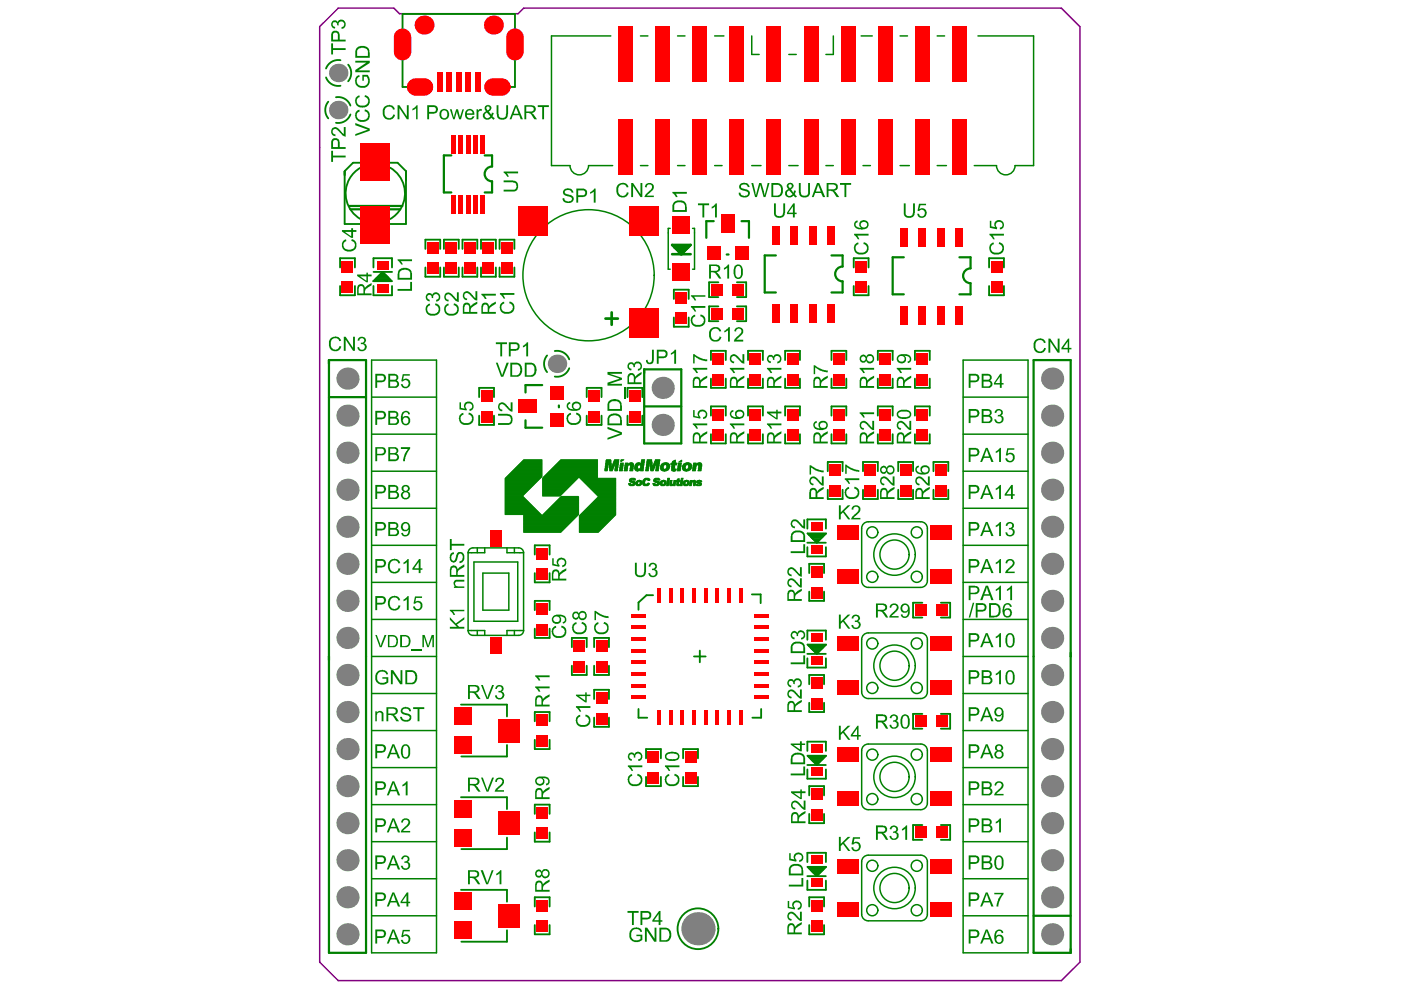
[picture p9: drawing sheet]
<svg xmlns="http://www.w3.org/2000/svg" width="297mm" height="210mm" viewBox="0 0 297 210" stroke-linecap="round" stroke-linejoin="round" font-family="sans-serif">
<path d="M67.8 5.7l3.9-4h11.8l1.2 1.2h25.1l1.2-1.2h114l4 4v198.3l-4 3.9h-153.3l-3.9-3.9z" fill="none" stroke="#800080" stroke-width=".31"/>
<g fill="none" stroke="#008000" stroke-width=".39">
<path d="M89.1 18.4h-3.8v-15.4h23.9v15.4h-3.7M76.4 34.5h-1.5l-1.8 1.8v11.2h3.3M82.7 34.5h1.6l1.8 1.8v11.2h-3.4M72.1 56.7v-2h3.1v2M79.1 59.6l2-1.9 2 1.9zM79.2 56.7v-2h3.9v2M79.2 57.7h3.9M79.5 59.5h3.1M79.6 59.3h3.1M79.8 59.2h2.5M79.8 59.4h2.6M79.9 58.9h2.5"/>
<path d="M80.1 58.7h2M80.5 58.4h1.4M80.7 58.1h.9M81.4 58h-.6M90.2 52.8v-2h3.1v2M90.2 56.7v2h3.1v-2M94.1 56.7v2h3.2v-2M94.1 52.8v-2h3.2v2M98.1 56.7v2h3.1v-2M98.1 52.8v-2h3.1v2M102 56.7v2h3.1v-2M102 52.8v-2h3.1v2"/>
<path d="M105.9 56.7v2h3.2v-2M105.9 52.8v-2h3.2v2M152.3 59.9h-2v3.1h2M156.2 59.9h2v3.1h-2M181 56.7v-2h3.2v2M209.7 56.7v-2h3.2v2M72.1 60.6v2h3.1v-2M79.2 60.6v2h3.9v-2M142.9 63.4v-2h3.1v2M142.9 67.3v2h3.1v-2M150.7 76.3v-1.9h3.2v1.9M152.3 65h-2v3.1h2"/>
<path d="M156.2 65h2v3.1h-2M158.6 76.3v-1.9h3.1v1.9M166.5 76.3v-1.9h3.1v1.9M176.3 76.3v-1.9h3.1v1.9M181 60.6v2h3.2v-2M186.1 76.3v-1.9h3.2v1.9M194 76.3v-1.9h3.1v1.9M209.7 60.6v2h3.2v-2M101.6 84.2v-2h3.1v2M101.6 88.1v2h3.1v-2M124.4 88.1v2h3.1v-2M124.4 84.2v-2h3.1v2"/>
<path d="M133 88.1v2h3.2v-2M133 84.2v-2h3.2v2M150.7 80.3v1.9h3.2v-1.9M150.7 88.1v-1.9h3.2v1.9M150.7 92.1v1.9h3.2v-1.9M158.6 80.3v1.9h3.1v-1.9M158.6 88.1v-1.9h3.1v1.9M158.6 92.1v1.9h3.1v-1.9M166.5 80.3v1.9h3.1v-1.9M166.5 92.1v1.9h3.1v-1.9M166.5 88.1v-1.9h3.1v1.9M175.5 99.9v-2h3.1v2"/>
<path d="M176.3 80.3v1.9h3.1v-1.9M176.3 92.1v1.9h3.1v-1.9M176.3 88.1v-1.9h3.1v1.9M183 99.9v-2h3.1v2M186.1 80.3v1.9h3.2v-1.9M186.1 92.1v1.9h3.2v-1.9M186.1 88.1v-1.9h3.2v1.9M190.4 99.9v-2h3.2v2M194 80.3v1.9h3.1v-1.9M194 92.1v1.9h3.1v-1.9M194 88.1v-1.9h3.1v1.9M197.9 99.9v-2h3.2v2"/>
<path d="M113.4 117.6v-2h3.1v2M171.2 115.1h3.9M171.2 112.1v-2h3.9v2M171.2 116v2h3.9v-2M171.2 113.1h3.9l-1.9 2zM171.6 113.4h3.1M171.7 113.2h3.1M171.9 113.8h2.5M171.9 113.3h2.5M172 113.5h2.5M172.1 114h2.1M172.4 114.3h1.4"/>
<path d="M172.7 114.6h.8M173.5 114.7l-.6 .1M175.5 103.8v2h3.1v-2M183 103.8v2h3.1v-2M190.4 103.8v2h3.2v-2M197.9 103.8v2h3.2v-2M113.4 121.5v2h3.1v-2M113.4 129.4v-2h3.1v2M113.4 133.3v2h3.1v-2M121.2 137.2v-1.9h3.2v1.9M126 137.2v-1.9h3.1v1.9M138.5 126.2h-1.4l-1.7 1.5v1.6"/>
<path d="M147.1 139.2h2.5M148.4 137.9v2.5M159.4 126h1.9v1.9M171.2 138.6h3.9M171.2 135.6v-1.9h3.9v1.9M171.2 139.6v1.9h3.9v-1.9M171.2 136.7h3.9l-1.9 1.9zM171.6 137h3.1M171.6 121.5v-2h3.1v2M171.6 125.4v2h3.1v-2M171.7 136.7h3.1M171.9 137.3h2.5"/>
<path d="M171.9 136.8h2.5M172 137.1h2.5M172.1 137.6h2.1M172.4 137.9h1.4M172.7 138.1h.8M173.5 138.3h-.6M195.6 127.8h-2v3.1h2M199.5 127.8h2v3.1h-2M97.7 149.4h9.8v2.5M107.5 158v2.4h-9.7M113.4 152.9v-1.9h3.1v1.9M113.4 156.9v1.9h3.1v-1.9"/>
<path d="M121.2 141.1v2h3.2v-2M126 141.1v2h3.1v-2M126 148.2v-1.9h3.1v1.9M126 152.1v2h3.1v-2M135.4 150.3v1.9h1.8M161.4 150.3v1.9h-1.9M171.2 159.2v-1.9h3.9v1.9M171.6 145.1v-2h3.1v2M171.6 149v2h3.1v-2M195.6 151.4h-2v3.1h2M199.5 151.4h2v3.1h-2M97.7 169h9.8v2.5"/>
<path d="M107.5 177.6v2.4h-9.7M113.4 172.6v-2h3.1v2M113.4 176.5v2h3.1v-2M137 164.7v2h3.1v-2M137 160.8v-2h3.1v2M144.8 164.7v2h3.2v-2M144.8 160.8v-2h3.2v2M171.2 162.2h3.9M171.2 163.1v2h3.9v-2M171.2 160.2h3.9l-1.9 2zM171.6 160.6h3.1M171.6 168.6v-1.9h3.1v1.9"/>
<path d="M171.6 172.6v1.9h3.1v-1.9M171.7 160.3h3.1M171.9 160.9h2.5M171.9 160.4h2.5M172 160.6h2.5M172.1 161.2h2.1M172.4 161.5h1.4M172.7 161.7h.8M173.5 161.8l-.6 .1M195.6 174.9h-2v3.2h2M199.5 174.9h2v3.2h-2M97.7 188.7h9.8v2.5"/>
<path d="M107.5 197.2v2.5h-9.7M113.4 192.2v-2h3.1v2M113.4 196.1v2h3.1v-2M171.2 185.8h3.9M171.2 182.8v-2h3.9v2M171.2 186.7v2h3.9v-2M171.2 183.8h3.9l-1.9 2zM171.6 184.1h3.1M171.6 196.1v2h3.1v-2M171.6 192.2v-2h3.1v2M171.7 183.9h3.1M171.9 184.5h2.5"/>
<path d="M171.9 184h2.5M172 184.2h2.5M172.1 184.7h2.1M172.4 185h1.4M172.7 185.3h.8M173.5 185.4l-.6 .1"/>
</g>
<g fill="none" stroke="#008000" stroke-width=".31">
<path d="M129.5 7.6h-12.6v27.5h4M135.8 7.6h1.6M143.7 7.6h1.5M151.5 7.6h2M159.4 7.6v3.9h1.6M167.2 11.5h1.6M176.7 7.6v3.9h-1.6M182.6 7.6h2.3M190.8 7.6h1.6M198.7 7.6h1.6M207.3 7.6h11.8v27.5h-3.9M124.8 35.1h5.1"/>
<path d="M135.8 35.1h1.6M143.7 35.1h1.5M151.5 35.1h1.6M159.4 35.1h1.9M167.2 35.1h2M175.1 35.1h1.6M183 35.1h1.5M190.8 35.1h2M198.7 35.1h2M206.6 35.1h4.7M142.1 48.4h-.4v8.7h.4M146.8 48.4h.5v8.7h-.5"/>
<path d="M78.8 76.3h13.7v125.7h-13.7zM204.2 76.3h13.8v125.7h-13.8zM78.8 99.9h13.7M78.8 92.1h13.7M78.8 84.2h13.7M204.2 99.9h13.8M204.2 92.1h13.8M204.2 84.2h13.8M78.8 107.8h13.7M78.8 115.6h13.7M100.3 116.2h9.7M100.5 119.2h9.3v12.5h-9.3z"/>
<path d="M101.2 116.2v1M102.8 116.2v1h-3.6v16.5h3.6v1M107.5 116.2v1h3.5v16.5h-3.5v1M109.1 116.2v1M182.7 112v11.2M184.1 110.6h11.1M196.6 112v11.2M204.2 107.8h13.8M204.2 115.6h13.8M78.8 139.2h13.7M78.8 131.3h13.7M78.8 123.5h13.7"/>
<path d="M100.3 134.7h9.7M101.2 133.7v1M102.4 121.5h5.5v7.9h-5.5zM109.1 133.7v1M182.7 135.6v11.1M184.1 134.2h11.1M184.1 124.5h11.1M196.6 135.6v11.1M204.2 139.2h13.8M204.2 131.3h13.8M204.2 123.5h13.8M78.8 154.9h13.7"/>
<path d="M78.8 147h13.7M182.7 159.1v11.2M184.1 157.8h11.1M184.1 148.1h11.1M196.6 159.1v11.2M204.2 154.9h13.8M204.2 147h13.8M78.8 170.6h13.7M78.8 162.7h13.7M78.8 178.5h13.7M184.1 171.7h11.1M204.2 170.6h13.8"/>
<path d="M204.2 162.7h13.8M204.2 178.5h13.8M78.8 194.2h13.7M78.8 186.3h13.7M182.7 182.7v11.1M184.1 195.2h11.1M184.1 181.3h11.1M196.6 182.7v11.1M204.2 194.2h13.8M204.2 186.3h13.8"/>
</g>
<g fill="none" stroke="#008000" stroke-width=".47">
<path d="M95.7 32.9h-1.6v7.9h1.6M102.8 32.9h1.5v2.4M104.3 38.4v2.4h-1.5M74 43.7h11.3M74.3 44.4h10.5M151.3 46.9h-1.5v3.5M154.1 54h.4M157.2 46.9h1.6v3.5M164.5 54.2h-2.4v7.8h2.4M176.3 54.2h2.3v2.3M178.6 59.7v2.3h-2.3M191.6 54.5h-2.3v7.9h2.3"/>
<path d="M203.4 54.5h2.4v2.4M69.7 76.3h7.9v125.7h-7.9zM136.6 78.3h7.8v15.7h-7.8zM205.8 60v2.4h-2.4M219.1 76.3h7.9v125.7h-7.9zM69.7 84.2h7.9M111.4 89.1v1.6h3.6M115 81.6h-3.6v1.6M118.5 86v.4M136.6 86.2h7.8M219.1 194.2h7.9"/>
</g>
<g fill="none" stroke="#008000" stroke-width=".21">
<path d="M108.5 100h6.4M108.6 99.9h6.3M108.7 99.8h6.2M108.8 99.7h6.1M108.9 99.6h6M109 99.5h5.9M109.1 99.4h5.8M109.2 99.3h5.7M109.3 99.2h5.6M109.4 99.1h5.5M109.5 99h5.4M109.6 98.9h5.3"/>
<path d="M109.7 98.8h5.2M109.8 98.7h5.1M109.9 98.6h5M110 98.5h4.9M110.1 98.4h4.8M110.2 98.3h4.7M110.3 98.2h4.6M110.4 98.1h4.5M110.5 98h4.4M110.6 97.9h4.3M110.7 97.8h4.2M110.8 97.7h4.1"/>
<path d="M110.9 97.6h4M111 97.5h3.9M116.4 100h10.3M116.5 99.9h10.2M116.5 99.8h10.2M116.6 99.8h10.1M116.7 99.7h10M116.8 99.6h9.9M116.8 99.5h9.9M116.9 99.4h9.8M117 99.4h9.7M117.1 99.3h9.6"/>
<path d="M117.2 99.2h9.5M117.2 99.1h9.5M117.3 99h9.4M117.4 99h9.3M117.5 98.9h9.2M117.6 98.8h9.1M117.6 98.7h9.1M117.7 98.7h9M117.8 98.6h8.9M117.9 98.5h8.8M117.9 98.4h8.8M118 98.3h8.7"/>
<path d="M118.1 98.3h8.6M118.2 98.2h8.5M118.3 98.1h8.4M118.3 98h8.4M118.4 97.9h8.3M118.5 97.9h8.2M118.6 97.8h8.1M118.7 97.7h8M118.7 97.6h8M118.8 97.6h7.9M118.9 97.5h7.8M128.2 99.6h.6"/>
<path d="M128.2 99.5h.6M128.2 99.4h.6M128.2 99.8h.5M128.2 99.7h.6M128.3 99.1h.6M128.3 99h.6M128.3 98.9h.6M128.3 98.8h.6M128.3 99.3h.5M128.3 99.2h.5M128.4 98.7h.5M128.4 98.6h.6"/>
<path d="M128.4 98.5h.6M128.4 98.4h.6M128.4 98.3h.6M128.4 98.2h1.1M128.5 98.1h1M128.5 98h1M128.5 97.9h1M128.5 97.8h1M128.5 97.7h1M128.5 97.6h1M128.6 97.6h.9M128.6 97.5h.9"/>
<path d="M129.1 98.6h.5M129.1 98.5h.5M129.1 98.4h.5M129.1 98.3h.5M129.2 99.1h.9M129.2 99h1M129.2 98.9h1M129.2 98.8h.4M129.2 98.7h.4M129.2 99.3h.8M129.2 99.2h.9M129.3 99.6h.6"/>
<path d="M129.3 99.5h.6M129.3 99.4h.7M129.3 99.8h.5M129.3 99.7h.5M129.7 98.8h.5M129.8 98.7h.4M129.8 98.7h.5M129.8 98.6h.5M129.9 98.5h.4M129.9 98.4h.5M130 98.3h.4M130 98.3h1.1"/>
<path d="M130 98.2h1.1M130.1 98.1h1M130.1 98h1.1M130.1 97.9h1.1M130.1 97.8h1.1M130.2 97.7h1M130.2 97.6h1M130.3 97.6h.9M130.3 97.5h1M130.4 99.6h.5M130.4 99.5h.5M130.4 99.4h.5"/>
<path d="M130.4 99.8h.5M130.4 99.7h.5M130.4 99.1h.6M130.4 99h.6M130.4 98.9h.6M130.4 98.8h.6M130.4 99.3h.5M130.4 99.2h.5M130.5 98.7h.5M130.5 98.6h.6M130.5 98.5h.6M130.5 98.4h.6"/>
<path d="M130.5 98.3h.6M131.3 99.8h.7M131.3 99.7h.7M131.4 99.1h.6M131.4 99.6h.6M131.4 99.5h.6M131.4 99.4h.6M131.4 99.3h.6M131.4 99.2h.6M131.5 99h.5M131.5 98.9h.5M131.5 98.8h.6"/>
<path d="M131.5 98.7h.6M131.5 98.6h.6M131.5 98.5h.6M131.5 98.4h.6M131.5 98.3h.6M131.5 98.2h.7M131.6 97.9h.1M131.6 97.8h.2M131.6 97.7h.4M131.6 97.6h.4M131.6 97.6h.6M131.7 97.5h.6"/>
<path d="M132.3 99.8h.7M132.3 99.7h.7M132.4 99.1h.7M132.4 99.6h.6M132.4 99.5h.6M132.4 99.4h.6M132.4 99.4h.7M132.4 99.3h.7M132.4 99.2h.7M132.5 99h.6M132.5 98.9h.6M132.5 98.8h.6"/>
<path d="M132.5 98.7h.6M132.5 98.7h.7M132.5 98.6h1.8M132.6 98.5h1.7M132.6 98.4h1.7M132.6 98.3h1.6M132.6 98.3h.5M132.6 98.2h.5M133.4 98.3h.8M133.4 98.2h.8M133.5 99.8h.7M133.6 98.7h.7"/>
<path d="M133.6 99.6h.6M133.6 99.5h.6M133.6 99.4h.6M133.6 99.3h.6M133.6 99.2h.6M133.6 99.7h.6M133.7 99.1h.5M133.7 99h.5M133.7 98.9h.6M133.7 98.8h.6M133.7 98.7h.6M133.7 98.1h.3"/>
<path d="M134.5 99.1h.7M134.5 99h.7M134.5 99.4h.8M134.5 99.3h.7M134.5 99.2h.7M134.6 98.9h.6M134.6 98.8h.6M134.6 98.7h.7M134.6 99.6h1.8M134.6 99.5h1.8M134.6 99.4h1.8M134.7 98.6h1.8"/>
<path d="M134.7 98.5h1.8M134.7 99.7h1M134.8 98.4h1.7M134.8 99.8h.8M134.9 98.3h1.6M134.9 99.8h.6M135 98.2h.7M135.1 99.9h.1M135.2 98.1h.4M135.6 99.4h.8M135.7 99.3h.7M135.8 99.1h.6"/>
<path d="M135.8 99h.6M135.8 98.8h.6M135.8 98.7h.6M135.8 98.7h.7M135.8 99.2h.6M135.8 99.8h.6M135.8 99.7h.6M135.9 98.9h.5M136 98.2h.5M136 98.1h.6M136 98h.6M136 97.9h.6"/>
<path d="M136 97.8h.6M136 97.7h.6M136 97.6h.6M136 97.6h.7M136 97.5h.7M136.9 99.6h.6M136.9 99.8h.6M136.9 99.7h.6M137 99.1h.6M137 99h.6M137 99.5h.5M137 99.4h.5"/>
<path d="M137 99.4h.6M137 99.3h.6M137 99.2h.6M137.1 99h.5M137.1 98.9h.5M137.1 98.8h.5M137.1 98.7h.5M137.1 98.6h.5M137.1 98.5h.5M137.1 98.4h.5M137.1 98.3h.5M137.1 98.3h1.2"/>
<path d="M137.1 98.2h1.2M137.1 98.1h1.2M137.1 98h1.2M137.1 97.9h1.2M137.1 97.9h1.1M137.2 97.8h1M137.2 97.7h1M137.2 97.6h1M137.2 97.5h1M137.8 98.3h.5M137.8 99h1M137.8 98.9h1.1"/>
<path d="M137.8 98.8h.5M137.8 98.7h.5M137.8 98.6h.5M137.8 98.5h.5M137.8 98.4h.5M137.9 99.1h.9M137.9 99h.9M137.9 99.6h.7M137.9 99.5h.8M137.9 99.4h.8M137.9 99.3h.8M137.9 99.2h.8"/>
<path d="M137.9 99.7h.7M138 99.8h.5M138.5 98.8h.4M138.5 98.7h.5M138.5 98.6h.5M138.5 98.5h.5M138.6 98.4h.4M138.6 98.3h.5M138.7 98.2h1.1M138.7 98.1h1.1M138.8 98h1M138.8 97.9h1"/>
<path d="M138.9 97.8h.9M138.9 97.7h1M138.9 97.6h1M138.9 97.5h1M139 99.6h.6M139 99.8h.6M139 99.7h.6M139.1 99.1h.6M139.1 99h.6M139.1 99.5h.5M139.1 99.4h.5M139.1 99.4h.6"/>
<path d="M139.1 99.3h.6M139.1 99.2h.6M139.2 99h.5M139.2 98.9h.5M139.2 98.8h.6M139.2 98.7h.6M139.2 98.6h.6M139.2 98.5h.6M139.2 98.4h.6M139.3 98.3h.5M140 99.1h.6M140 99h.6"/>
<path d="M140 98.9h.6M140 98.8h.7M140 99.4h.8M140 99.4h.7M140 99.3h.6M140 99.2h.6M140.1 98.7h.6M140.1 98.7h.7M140.1 99.6h1.6M140.1 99.5h1.7M140.2 98.6h.7M140.2 98.5h1.8"/>
<path d="M140.2 99.7h1.4M140.3 98.4h1.6M140.3 99.8h1.2M140.4 98.3h1.4M140.4 99.8h.9M140.5 98.3h1.2M140.6 98.2h1M140.7 99.9h.3M140.9 98.1h.5M141.1 99.4h.7M141.2 98.6h.8M141.2 99.4h.7"/>
<path d="M141.3 98.7h.7M141.3 99.3h.6M141.3 99.2h.7M141.4 99.1h.6M141.4 99h.6M141.4 98.9h.6M141.4 98.8h.6M141.4 98.7h.6M142.2 98.6h1.2M142.2 98.5h1.2M142.2 98.4h1.3M142.2 98.3h1.3"/>
<path d="M142.3 98.2h1.2M142.4 99.1h.7M142.4 99h.7M142.4 98.9h.7M142.4 99.6h1M142.4 99.5h1M142.4 99.4h1M142.4 99.4h.6M142.4 99.3h.6M142.4 99.2h.6M142.4 99.8h.9M142.4 99.7h.9"/>
<path d="M142.5 98.8h.6M142.5 98.7h.6M142.5 99.8h.8M142.6 98.1h.6M142.6 98h.6M142.6 97.9h.6M142.6 97.8h.6M142.7 99.9h.4M142.8 97.7h.4M142.9 97.6h.3M143.1 97.6h.1M143.6 99.8h.6"/>
<path d="M143.7 99.6h.5M143.7 99.5h.6M143.7 99.4h.6M143.7 99.3h.6M143.7 99.8h.5M143.7 99.7h.5M143.7 99.1h.6M143.7 99h.6M143.7 99h.7M143.7 98.9h.7M143.7 98.8h.7M143.7 98.7h.7"/>
<path d="M143.7 99.2h.6M143.8 98.7h.6M143.8 98.6h.6M143.8 98.5h.6M143.8 98.4h.6M143.8 98.3h.7M143.8 98.2h.7M143.9 97.9h.6M144.1 97.9h.4M144.1 97.8h.4M144.3 97.7h.2M144.4 97.6h.1"/>
<path d="M144.5 97.6h.1M144.7 99.1h.6M144.7 99h.6M144.7 98.9h.6M144.7 98.8h.6M144.7 99.4h.7M144.7 99.4h.6M144.7 99.3h.6M144.7 99.2h.6M144.8 98.7h.6M144.8 99.5h1.6M144.8 98.6h.8"/>
<path d="M144.8 99.6h1.6M144.8 99.7h1.5M144.9 98.5h1.7M144.9 98.4h1.6M144.9 99.8h1.2M145 98.3h1.5M145.1 99.8h.9M145.2 98.3h1.2M145.3 98.2h1M145.4 99.9h.2M145.5 98.1h.5M145.8 99.4h.7"/>
<path d="M145.9 98.6h.7M145.9 99.4h.6M145.9 98.7h.7M145.9 99.3h.7M145.9 99.2h.7M146 99.1h.6M146 99h.6M146 99h.7M146 98.9h.7M146 98.8h.7M146 98.7h.7M146.8 99.8h.7"/>
<path d="M146.9 99.1h.6M146.9 99.6h.6M146.9 99.5h.6M146.9 99.4h.6M146.9 99.3h.6M146.9 99.2h.6M146.9 99.7h.6M147 99h.5M147 98.9h.6M147 98.8h.6M147 98.7h.6M147 98.7h.7"/>
<path d="M147 98.6h1.8M147 98.5h1.8M147 98.4h1.8M147 98.3h.6M147 98.2h.6M147.7 98.3h1M147.8 98.3h.9M147.9 98.2h.7M148 99.8h.6M148.1 98.7h.7M148.1 99.6h.5M148.1 99.5h.5"/>
<path d="M148.1 99.4h.6M148.1 99.3h.6M148.1 99.2h.6M148.1 99.7h.5M148.1 99.1h.6M148.1 99h.6M148.1 98.9h.7M148.1 98.8h.7M148.1 98.1h.4M107.1 105.2h3.8M107.1 105.1h3.8M107.1 105h3.9"/>
<path d="M107.1 104.9h4M107.1 104.8h4.1M107.1 104.7h4.2M107.1 104.6h4.3M107.1 104.5h4.3M107.1 104.5h4.4M107.1 104.4h4.5M107.1 104.3h4.6M107.1 104.2h4.7M107.1 104.1h4.8M107.1 104h4.9M107.1 103.9h5"/>
<path d="M107.1 105.4h4M107.1 105.3h3.9M107.1 105.3h3.8M107.1 105.7h4.3M107.1 105.6h4.2M107.1 105.6h4.1M107.1 105.5h4M107.1 103h5.9M107.1 102.9h6M107.1 102.8h6.1M107.1 102.7h6.2M107.1 102.6h6.3"/>
<path d="M107.1 102.5h6.4M107.1 102.4h6.5M107.1 102.3h6.5M107.1 102.3h6.6M107.1 102.2h6.7M107.1 102.1h6.8M107.1 102h6.9M107.1 101.9h7M107.1 101.8h7.1M107.1 101.7h7.2M107.1 101.6h7.3M107.1 101.5h7.4"/>
<path d="M107.1 101.4h7.5M107.1 103.8h5.1M107.1 103.7h5.2M107.1 103.6h5.3M107.1 103.5h5.4M107.1 103.4h5.4M107.1 103.4h5.5M107.1 103.3h5.6M107.1 103.2h5.7M107.1 103.1h5.8M107.1 109.1h7.6M107.1 109h7.6"/>
<path d="M107.1 108.9h7.5M107.1 108.9h7.4M107.1 108.8h7.3M107.1 108.7h7.3M107.1 108.6h7.2M107.1 108.6h7.1M107.1 108.5h7M107.1 108.4h6.9M107.1 108.3h6.9M107.1 108.2h6.8M107.1 108.2h6.7M107.1 108.1h6.6"/>
<path d="M107.1 108h6.5M107.1 107.9h6.5M107.1 107.8h6.4M107.1 107.8h6.3M107.1 107.7h6.2M107.1 107.6h6.2M107.1 107.5h6.1M107.1 107.5h6M107.1 107.4h5.9M107.1 107.3h5.8M107.1 107.2h5.8M107.1 107.1h5.7"/>
<path d="M107.1 107.1h5.6M107.1 107h5.5M107.1 106.9h5.4M107.1 106.8h5.4M107.1 106.7h5.3M107.1 106.7h5.2M107.1 106.6h5.1M107.1 106.5h5.1M107.1 106.4h5M107.1 106.4h4.9M107.1 106.3h4.8M107.1 106.2h4.7"/>
<path d="M107.1 106.1h4.7M107.1 106h4.6M107.1 106h4.5M107.1 105.9h4.4M107.1 105.8h4.3M107.2 101.3h7.5M107.3 101.2h7.4M107.3 101.2h7.5M107.4 101.1h7.5M107.5 101h7.4M107.6 100.9h7.3M107.7 100.8h7.2"/>
<path d="M107.8 100.7h7.1M107.9 100.6h7M108 100.5h6.9M108.1 100.4h6.8M108.2 100.3h6.7M108.3 100.2h6.6M108.4 100.1h6.5M111 109.2h3.8M111 111.7h9.1M111 111.6h9.2M111 111.5h9.3M111 111.4h9.4"/>
<path d="M111 111.3h9.5M111 111.2h9.6M111 111.1h9.6M111 111.1h9.7M111 111h9.8M111 110.9h9.9M111 110.8h10M111 110.7h10.1M111 110.6h10.2M111 110.5h10.3M111 110.4h10.4M111 110.3h10.5"/>
<path d="M111 110.2h10.6M111 110.1h10.7M111 110h10.7M111 110h10.8M111 109.9h10.9M111 109.8h11M111 109.7h11.1M111 109.6h11.2M111 109.5h11.3M111 109.4h11.4M111 112.9h7.9M111 112.8h8"/>
<path d="M111 112.7h8.1M111 112.6h8.2M111 112.5h8.3M111 112.4h8.4M111 112.3h8.5M111 112.2h8.5M111 112.2h8.6M111 112.1h8.7M111 112h8.8M111 111.9h8.9M111 111.8h9M111 109.3h11.5"/>
<path d="M115 105.2h3.8M115 105.1h3.8M115 105h3.9M115 104.9h4M115 104.9h4.1M115 104.8h4.2M115 104.7h4.2M115 104.6h4.3M115 104.5h4.4M115 104.5h4.5M115 104.4h4.5M115 104.3h4.6"/>
<path d="M115 104.2h4.7M115 104.2h4.8M115 104.1h4.9M115 104h4.9M115 103.9h5M115 103h6M115 102.9h6M115 102.8h6.1M115 102.7h6.2M115 102.7h6.3M115 102.6h6.4M115 102.5h6.4"/>
<path d="M115 102.4h6.5M115 102.3h6.6M115 102.3h6.7M115 102.2h6.7M115 102.1h6.8M115 102h6.9M115 102h7M115 101.9h7.1M115 101.8h7.1M115 101.7h7.2M115 101.6h7.3M115 101.6h7.4"/>
<path d="M115 101.5h7.5M115 101.4h7.5M115 103.8h5.1M115 103.8h5.2M115 103.7h5.3M115 103.6h5.3M115 103.5h5.4M115 103.4h5.5M115 103.4h5.6M115 103.3h5.6M115 103.2h5.7M115 103.1h5.8"/>
<path d="M115 109.2h7.6M115 103.1h5.9M115.1 109.1h7.6M115.1 101.3h7.5M115.1 101.2h7.6M115.2 109h7.5M115.2 101.2h11.5M115.3 108.9h7.4M115.3 101.1h11.4M115.4 108.9h7.3M115.4 101h11.3M115.4 108.8h7.3"/>
<path d="M115.4 100.9h11.3M115.5 108.7h7.2M115.5 100.9h11.2M115.6 108.6h7.1M115.6 100.8h11.1M115.7 108.6h7M115.7 100.7h11M115.7 108.5h7M115.7 100.6h11M115.8 108.4h6.9M115.8 100.5h10.9M115.9 108.3h6.8"/>
<path d="M115.9 100.5h10.8M116 108.2h6.7M116 100.4h10.7M116.1 108.2h6.6M116.1 100.3h10.6M116.1 108.1h6.6M116.1 100.2h10.6M116.2 108h6.5M116.2 100.1h10.5M116.3 107.9h6.4M116.3 100.1h10.4M116.4 107.8h6.3"/>
<path d="M116.5 107.8h6.2M116.5 107.7h6.2M116.6 107.6h6.1M116.7 107.5h6M116.8 107.5h5.9M116.8 107.4h5.9M116.9 107.3h5.8M117 107.2h5.7M117.1 107.1h5.6M117.2 107.1h5.5M117.2 107h5.5M117.3 106.9h5.4"/>
<path d="M117.4 106.8h5.3M117.5 106.7h5.2M117.6 106.7h5.1M117.6 106.6h5.1M117.7 106.5h5M117.8 106.4h4.9M117.9 106.4h4.8M117.9 106.3h4.8M118 106.2h4.7M118.1 106.1h4.6M118.2 106h4.5M118.3 106h4.4"/>
<path d="M118.3 105.9h4.4M118.4 105.8h4.3M118.5 105.7h4.2M118.6 105.6h4.1M118.7 105.6h4M118.7 105.5h4M118.8 105.4h3.9M118.9 105.3h3.8M119 105.3h3.6M122.8 101.2h3.9M122.8 111.7h5.2M122.8 111.6h5.3"/>
<path d="M122.8 111.5h5.4M122.8 111.5h5.5M122.8 111.4h5.6M122.8 111.3h5.6M122.8 111.2h5.7M122.8 111.1h5.8M122.8 111.1h5.9M122.8 111h5.9M122.8 110.9h6M122.8 110.8h6.1M122.8 110.8h6.2M122.8 110.7h6.3"/>
<path d="M122.8 110.6h6.3M122.8 110.5h6.4M122.8 110.4h6.5M122.8 110.4h6.6M122.8 110.3h6.7M122.8 110.2h6.7M122.8 110.1h6.8M122.8 110h6.9M122.8 110h7M122.8 109.9h7M122.8 109.8h7.1M122.8 109.7h7.2"/>
<path d="M122.8 109.7h7.3M122.8 109.6h7.4M122.8 109.5h7.4M122.8 109.4h7.5M122.8 112.9h4.1M122.8 112.8h4.1M122.8 112.7h4.2M122.8 112.6h4.3M122.8 112.6h4.4M122.8 112.5h4.4M122.8 112.4h4.5M122.8 112.3h4.6"/>
<path d="M122.8 112.2h4.7M122.8 112.2h4.8M122.8 112.1h4.8M122.8 112h4.9M122.8 111.9h5M122.8 111.9h5.1M122.8 111.8h5.2M122.8 109.3h7.6M122.9 101.3h3.8M122.9 109.3h7.6M123 101.4h7.6M123 109.2h7.6"/>
<path d="M123.1 101.5h7.5M123.1 109.1h7.5M123.1 101.6h7.5M123.1 109h7.5M123.2 101.6h7.4M123.2 108.9h7.4M123.3 101.7h7.3M123.3 108.9h7.3M123.4 101.8h7.2M123.4 108.8h7.2M123.4 101.9h7.2M123.4 108.7h7.2"/>
<path d="M123.5 102h7.1M123.5 108.6h7.1M123.6 102h7M123.6 108.6h7M123.7 102.1h6.9M123.7 108.5h6.9M123.8 102.2h6.8M123.8 108.4h6.8M123.8 102.3h6.8M123.8 108.3h6.8M123.9 102.3h6.7M123.9 108.2h6.7"/>
<path d="M124 102.4h6.6M124 108.2h6.6M124.1 102.5h6.5M124.1 108.1h6.5M124.2 102.6h6.4M124.2 108h6.4M124.2 102.7h6.4M124.2 107.9h6.4M124.3 102.7h6.3M124.3 107.8h6.3M124.4 102.8h6.2M124.4 107.8h6.2"/>
<path d="M124.5 102.9h6.1M124.5 107.7h6.1M124.6 103h6M124.6 107.6h6M124.6 107.5h6M124.6 103.1h6M124.7 103.1h5.9M124.7 107.5h5.9M124.8 103.2h5.8M124.8 107.4h5.8M124.9 103.3h5.7M124.9 107.3h5.7"/>
<path d="M124.9 103.4h5.7M124.9 107.2h5.7M125 103.4h5.6M125 107.1h5.6M125.1 103.5h5.5M125.1 107.1h5.5M125.2 103.6h5.4M125.2 107h5.4M125.3 103.7h5.3M125.3 106.9h5.3M125.3 103.8h5.3M125.3 106.8h5.3"/>
<path d="M125.4 103.8h5.2M125.4 106.7h5.2M125.5 103.9h5.1M125.5 106.7h5.1M125.6 104h5M125.6 106.6h5M125.7 104.1h4.9M125.7 106.5h4.9M125.7 104.2h4.9M125.7 106.4h4.9M125.8 104.2h4.8M125.8 106.4h4.8"/>
<path d="M125.9 104.3h4.7M125.9 106.3h4.7M126 104.4h4.6M126 106.2h4.6M126 104.5h4.6M126 106.1h4.6M126.1 104.5h4.5M126.1 106h4.5M126.2 104.6h4.4M126.2 106h4.4M126.3 104.7h4.3M126.3 105.9h4.3"/>
<path d="M126.4 104.8h4.2M126.4 105.8h4.2M126.4 104.9h4.2M126.4 105.7h4.2M126.5 104.9h4.1M126.5 105.6h4.1M126.6 105h4M126.6 105.6h4M126.7 105.1h3.9M126.7 105.5h3.9M126.8 105.2h3.8M126.8 105.4h3.8"/>
<path d="M126.8 105.3h3.8M133.3 102.7h.5M133.3 102.6h.5M133.3 102.5h.4M133.4 102.8h1.2M133.4 102.7h1.2M133.4 102.9h1.1M133.4 102h1.1M133.4 102h.8M133.4 101.9h.5M133.4 101.8h.5M133.4 101.7h.5"/>
<path d="M133.5 102.1h1.1M133.5 101.6h1.2M133.6 103h.7M133.6 102.2h1M133.7 101.5h.9M133.7 102.3h1M133.8 101.4h.7M134.1 102.3h.6M134.2 102.7h.4M134.2 102.6h1M134.2 102.5h1M134.2 102.4h1"/>
<path d="M134.3 101.8h.4M134.3 101.7h.4M134.9 102.8h1M134.9 102.7h1.1M134.9 102.7h.4M134.9 102.3h.3M134.9 102.3h.4M134.9 102.2h.4M134.9 102.9h.9M134.9 102.1h1.2M135 102h1.1M135.1 103h.6"/>
<path d="M135.1 102h.9M135.2 101.9h.7M135.5 101.8h.1M135.6 102.7h.5M135.6 102.6h.5M135.6 102.2h.5M135.7 102.5h.4M135.7 102.4h.4M135.7 102.3h.4M136.3 102.7h1.3M136.3 102.6h.5M136.3 102.5h.4"/>
<path d="M136.3 102.4h.4M136.3 102.3h.4M136.3 102.2h.4M136.3 102.1h.4M136.3 102h.5M136.3 102.8h1.3M136.3 101.9h.5M136.3 101.8h.5M136.4 102.9h1.1M136.4 101.7h1.4M136.5 101.6h1.3M136.6 103h.7"/>
<path d="M136.6 101.6h1.1M136.7 101.5h.9M136.8 101.4h.7M137.2 102.6h.5M137.3 102.5h.4M137.4 102.4h.2M137.4 101.9h.3M137.4 101.8h.4M138.4 102.5h.5M138.5 102.7h1.3M138.5 102.7h.5M138.5 102.6h.4"/>
<path d="M138.5 102.9h1.1M138.5 102.8h1.2M138.5 101.9h.6M138.6 102.1h1.2M138.6 102h1M138.6 102h.8M138.6 101.8h.4M138.6 101.7h.4M138.6 101.6h1.3M138.7 103h.7M138.7 101.6h1.1M138.8 102.2h1"/>
<path d="M138.8 101.5h1M138.9 102.3h.9M138.9 101.4h.8M139.2 102.3h1.2M139.3 102.7h.5M139.3 102.4h1.1M139.4 102.6h.4M139.4 102.5h1M139.4 101.7h.5M139.5 101.8h.4M140 102.7h1.2M140 102.7h.4"/>
<path d="M140 102.6h.4M140 102.3h.4M140 102.8h1.1M140 102.2h.5M140 102.1h1.2M140.1 102.9h.9M140.1 102h1.1M140.2 103h.7M140.2 102h1M140.4 101.9h.6M140.7 101.8h.1M140.7 102.7h.5"/>
<path d="M140.8 102.6h.4M140.8 102.5h.4M140.8 102.4h.4M140.8 102.3h.4M140.8 102.2h.4M140.9 102.3h.3M141.3 103h.4M141.4 102.9h.3M141.4 102.8h.3M141.4 102.7h.4M141.4 102.6h.4M141.4 102.5h.4"/>
<path d="M141.4 102.4h.4M141.5 102.3h.3M141.5 102.2h.4M141.5 102.1h.4M141.5 102h.4M141.5 101.9h.4M141.5 101.8h.4M141.5 101.7h.4M141.5 101.6h.5M141.5 101.5h.5M141.5 101.4h.5M142 102.9h.7"/>
<path d="M142 102.8h1.1M142 102.7h1.1M142 102.7h.5M142 102.6h.4M142 102.5h.4M142 102.4h.4M142 102.3h.4M142 102.2h.4M142.1 103h.5M142.1 102.1h.3M142.1 102h.3M142.1 102h.4"/>
<path d="M142.1 101.9h.4M142.6 102.7h.6M142.8 103h.3M142.8 102.9h.3M142.8 102.6h.4M142.8 102.5h.4M142.8 102.4h.4M142.8 102.3h.4M142.9 102.3h.3M142.9 102.2h.3M142.9 102.1h1.3M142.9 102h1.3"/>
<path d="M142.9 102h.4M142.9 101.9h.4M143.4 102.7h.7M143.4 102h.8M143.4 101.9h.8M143.5 102.9h.6M143.5 102.8h.6M143.5 102.7h.3M143.5 102.6h.3M143.5 102.5h.4M143.5 102.4h.4M143.5 102.3h.4"/>
<path d="M143.5 102.2h.4M143.6 103h.5M143.6 101.8h.4M143.6 101.7h.4M143.6 101.6h.4M143.7 101.6h.3M143.9 101.5h.1M144.2 103h.4M144.2 102.9h.4M144.2 102.8h.4M144.2 102.7h.4M144.3 102.7h.3"/>
<path d="M144.3 102.6h.3M144.3 102.5h.4M144.3 102.4h.4M144.3 102.3h.4M144.3 102.2h.4M144.4 102.1h.3M144.4 102h.3M144.4 102h.4M144.4 101.9h.4M144.4 101.6h.4M144.4 101.5h.4M144.4 101.4h.5"/>
<path d="M144.8 102.7h1.2M144.8 102.7h.5M144.8 102.6h.5M144.8 102.5h.5M144.8 102.4h.5M144.8 102.3h.5M144.9 102.8h1.1M144.9 102.2h.4M144.9 102.1h1.2M145 102.9h.9M145 102h1M145.1 103h.6"/>
<path d="M145.1 102h.9M145.2 101.9h.7M145.5 101.8h.1M145.6 102.7h.4M145.7 102.6h.4M145.7 102.5h.4M145.7 102.2h.4M145.8 102.4h.3M145.8 102.3h.3M146.2 103h.4M146.2 102.9h.4M146.3 102.8h.3"/>
<path d="M146.3 102.7h.3M146.3 102.7h.4M146.3 102.6h.4M146.3 102.5h.4M146.3 102.4h.4M146.3 102.3h.4M146.3 102.2h.5M146.3 102.1h1.2M146.3 102h1.2M146.3 101.9h.4M146.9 101.9h.5M147 103h.4"/>
<path d="M147 102.9h.4M147 102.8h.5M147 102.7h.5M147 102.6h.5M147 102.5h.5M147 102.4h.5M147 102.3h.5M147 102.2h.5M147.1 102.3h.4M147.2 101.8h.1M147.6 102.9h1M147.6 102.8h1.1"/>
<path d="M147.6 102.7h.4M147.7 102.3h.7M147.7 102.2h.4M147.7 102.1h.3M147.7 103h.8M147.7 102.4h1M147.7 102.3h.9M147.7 102h1.1M147.7 102h1M147.8 102.7h.1M147.9 101.9h.7M148 102.5h.7"/>
<path d="M148.2 101.8h.1M148.3 102.6h.4M148.4 102.7h.3M148.4 102.1h.4"/>
</g>
<path d="M142.5 51.9h3.9l-1.9 2zM142.5 53.9h3.9M143.1 52.6h2.7M143.3 52.8h2.3M143.6 53h1.8M143.8 53.2h1.3M143.9 53.3h1.1M144.3 52.5v1.4M144.5 53v.9M146.2 52.2h-3.2v.2h2.9" fill="none" stroke="#008000" stroke-width=".55"/>
<g fill="#008000">
<path d="M95.4 130.9l1.2 1.3 1.8-1.3v.4l-1.5 1.1 .4 .5h1.1v.4h-3v-.4h1.5l-1.5-1.5z"/>
<path d="M95.4 129.3h3v.3h-2.4l.5 .7-.3 .1-.4-.6-.4-.3z"/>
<path d="M97.4 88.1l.8-.6 .1 .4a.97 .97 0 0 0-.6 1.3 .97 .97 0 0 0 1.3 .5 .92 .92 0 0 0 1.1-.7 .92 .92 0 0 0-.8-1.1l.2-.4a1.34 1.34 0 0 1 .9 1.7 1.34 1.34 0 0 1-1.6 .9l-.7-.1-.3-.2a1.52 1.52 0 0 1-.4-1.7z"/>
<path d="M97.4 85.3h.3v1.2l.8 .1a1.01 1.01 0 0 1 .7-1.4 1.01 1.01 0 0 1 1.2 1 .95 .95 0 0 1-.9 .9v-.4a.62 .62 0 0 0 .6-.8 .62 .62 0 0 0-.9-.4 .63 .63 0 0 0-.5 .5 .63 .63 0 0 0 .3 .7l-.1 .3-1.5-.2z"/>
<path d="M121.4 132.4l.8-.5 .1 .4a.97 .97 0 0 0-.6 1.2 .97 .97 0 0 0 1.3 .6 .92 .92 0 0 0 1.1-.8 .92 .92 0 0 0-.8-1l.1-.4a1.34 1.34 0 0 1 1 1.6 1.34 1.34 0 0 1-1.7 1l-.7-.1-.2-.2a1.52 1.52 0 0 1-.4-1.8z"/>
<path d="M120.2 88.1l.8-.6 .1 .4a.97 .97 0 0 0-.6 1.3 .97 .97 0 0 0 1.3 .5 .92 .92 0 0 0 1.1-.7 .92 .92 0 0 0-.8-1.1l.2-.4a1.34 1.34 0 0 1 .9 1.7 1.34 1.34 0 0 1-1.6 .9l-.7-.1-.3-.2a1.52 1.52 0 0 1-.4-1.7z"/>
<path d="M121.6 130.5a.5 .5 0 0 0 1 0 .5 .5 0 0 0-1 0zM122.9 130.5a.6 .6 0 0 0 1.2 0 .6 .6 0 0 0-1.2 0zM121.5 129.9a.8 .8 0 0 1 1.2 .2 .91 .91 0 0 1 1.4-.4 .91 .91 0 0 1 .1 1.4v.1a.88 .88 0 0 1-1.5-.3 .74 .74 0 0 1-1 .4 .74 .74 0 0 1-.4-1z"/>
<path d="M120.2 85.6l.5-.4h.2v.3a.61 .61 0 0 0-.4 .8 .61 .61 0 0 0 .7 .4l.4 .1a.96 .96 0 0 1 .2-1.6 .96 .96 0 0 1 1.4 .8 1.23 1.23 0 0 1-1.7 1.1 1.1 1.1 0 0 1-1.3-1.3zM121.6 86.1a.64 .64 0 0 0 1.2 0 .64 .64 0 0 0-1.2 0z"/>
</g>
<path d="M128.4 67.5h2.6M129.7 66.2v2.7" fill="none" stroke="#008000" stroke-width=".58"/>
<g fill="#008000">
<path d="M164.1 43.1h.4v1.7a.78 .78 0 0 0 .5 1 .78 .78 0 0 0 1-.5l.1-2.2h.4v1.8a1.22 1.22 0 0 1-1 1.3 1.22 1.22 0 0 1-1.4-.8z"/>
<path d="M177.9 153.9h.4v1.5l1.4-1.5h.6l-1.3 1.2 1.3 1.8h-.5l-1.1-1.5-.4 .4v1.1h-.4z"/>
<path d="M177.9 130.3h.4v1.5l1.4-1.5h.6l-1.3 1.3 1.3 1.7h-.5l-1.1-1.5-.4 .5v1h-.4z"/>
<path d="M180.8 130.5a.89 .89 0 0 1 1.1-.1 .89 .89 0 0 1 .4 1l-.3 .3a.89 .89 0 0 1 .4 1.1 .89 .89 0 0 1-1.1 .6l-.1-.1a.68 .68 0 0 1-.7-.8h.3a.61 .61 0 0 0 .8 .6 .61 .61 0 0 0 .5-.8 .61 .61 0 0 0-.9-.4v-.3a.52 .52 0 0 0 .8-.4 .52 .52 0 0 0-.5-.6 .52 .52 0 0 0-.6 .6l-.4-.1z"/>
<path d="M72.7 51.1l.7-.4v.4a.95 .95 0 0 0-.5 1.2 .95 .95 0 0 0 1.1 .6 .98 .98 0 0 0 1.2-.6 .98 .98 0 0 0-.7-1.2l.1-.4a1.4 1.4 0 0 1 .9 1.7 1.4 1.4 0 0 1-1.7 .9 1.41 1.41 0 0 1-1.1-2.2z"/>
<path d="M70.2 32h.4v1h2.7v.4h-2.7v.9h-.4z"/>
<path d="M70.4 27.3l.1-.1a1.35 1.35 0 0 1 1.8 .8l.6 .4v-1.5h.4v2.1l-.6-.3-.7-.6a1.18 1.18 0 0 0-1.2-.7 .6 .6 0 0 0-.3 .7 .6 .6 0 0 0 .7 .4l-.1 .4-.1-.1a.97 .97 0 0 1-.6-1.5z"/>
<path d="M70.2 9.2h.4v1h2.7v.4h-2.7v.9h-.4z"/>
<path d="M70.5 4.5a.79 .79 0 0 1 1.1 .2 .88 .88 0 0 1 1.2-.5 .88 .88 0 0 1 .5 1.1 .97 .97 0 0 1-.9 .8v-.4a.59 .59 0 0 0 .5-.7 .59 .59 0 0 0-.7-.4 .59 .59 0 0 0-.4 .7h-.3a.49 .49 0 0 0-.4-.6 .49 .49 0 0 0-.6 .4 .49 .49 0 0 0 .5 .6v.3a.95 .95 0 0 1-.5-1.5z"/>
<path d="M84.3 61.3h2.7v-1.5h.4v1.9h-3.1z"/>
<path d="M84.3 55h3.1v.4h-2.4l.4 .6-.3 .1-.8-.9z"/>
<path d="M90.3 64.9l.8-.6 .1 .4a.97 .97 0 0 0-.5 1.3 .97 .97 0 0 0 1.2 .5 .92 .92 0 0 0 1.1-.7 .92 .92 0 0 0-.8-1.1l.2-.4a1.34 1.34 0 0 1 .9 1.7 1.34 1.34 0 0 1-1.6 .9h-.5l-.5-.3a1.52 1.52 0 0 1-.4-1.7z"/>
<path d="M90.3 62.5a.76 .76 0 0 1 1.4 0 .91 .91 0 0 1 1.2-.4 .91 .91 0 0 1 .4 1.2l-.1 .3-.5 .3h-.2v-.4a.61 .61 0 0 0 .5-.7 .61 .61 0 0 0-.8-.5 .61 .61 0 0 0-.4 .9h-.3a.49 .49 0 0 0-.4-.6 .49 .49 0 0 0-.5 .5 .49 .49 0 0 0 .5 .4v.4a.95 .95 0 0 1-.8-1.4z"/>
<path d="M102.1 62.3h3v.4h-2.4l.5 .6-.4 .1-.3-.5-.4-.4z"/>
<path d="M122.2 152.1l.8-.6 .1 .4a.97 .97 0 0 0-.6 1.3 .97 .97 0 0 0 1.3 .5 .92 .92 0 0 0 1.1-.7 .92 .92 0 0 0-.8-1.1l.1-.4a1.34 1.34 0 0 1 1 1.7 1.34 1.34 0 0 1-1.7 .9l-.7-.1-.2-.2a1.52 1.52 0 0 1-.4-1.7z"/>
<path d="M122.1 149.7h3.1v.4h-2.5l.5 .7-.3 .1-.4-.6-.4-.3z"/>
<path d="M133.2 164.6l.8-.5 .1 .4a.97 .97 0 0 0-.6 1.2 .97 .97 0 0 0 1.3 .6 .92 .92 0 0 0 1.1-.8 .92 .92 0 0 0-.8-1l.1-.4a1.34 1.34 0 0 1 1 1.6 1.34 1.34 0 0 1-1.7 1h-.4l-.5-.3a1.52 1.52 0 0 1-.4-1.8z"/>
<path d="M133.1 162.3h3.1v.4h-2.5l.5 .7-.3 .1-.4-.7-.4-.2z"/>
<path d="M133.2 159.9a.76 .76 0 0 1 1.3 0 .88 .88 0 0 1 1.2-.4 .88 .88 0 0 1 .4 1.2 .68 .68 0 0 1-.8 .6v-.3a.61 .61 0 0 0 .6-.7 .61 .61 0 0 0-.8-.5 .61 .61 0 0 0-.4 .8h-.3a.52 .52 0 0 0-.4-.7 .52 .52 0 0 0-.6 .5 .52 .52 0 0 0 .6 .5l-.1 .4a.95 .95 0 0 1-.7-1.4z"/>
<path d="M133.2 77.1l.1-.1a.81 .81 0 0 1 1.2 .2 .88 .88 0 0 1 1.1-.5 .88 .88 0 0 1 .5 1.1l-.1 .4-.4 .3-.4 .1v-.4a.62 .62 0 0 0 .6-.7 .62 .62 0 0 0-.8-.5 .62 .62 0 0 0-.4 .8h-.3a.5 .5 0 0 0-.3-.6 .5 .5 0 0 0-.7 .4 .5 .5 0 0 0 .5 .6v.3h-.2a.86 .86 0 0 1-.4-1.4z"/>
<path d="M141.1 164.6l.7-.5 .1 .4a.97 .97 0 0 0-.5 1.2 .97 .97 0 0 0 1.2 .6 .92 .92 0 0 0 1.1-.8 .92 .92 0 0 0-.8-1l.2-.4a1.34 1.34 0 0 1 1 1.6 1.34 1.34 0 0 1-1.7 1h-.5l-.4-.3a1.52 1.52 0 0 1-.4-1.8z"/>
<path d="M141 162.3h3.1v.4h-2.5l.5 .7-.3 .1-.4-.7-.4-.2z"/>
<path d="M146.9 78h3v.4h-2.4l.5 .6-.4 .1-.2-.5-.5-.4z"/>
<path d="M147 75.1h.3l.5 .5 1 .4 1.1 .2v.4l-1.1-.2-1.5-.8v1.5h-.3z"/>
<path d="M167.2 187.6h2.7v-1.4h.4v1.8h-3.1z"/>
<path d="M167.3 180.9h.3v1.2h.8a.99 .99 0 0 1 .7-1.3 .99 .99 0 0 1 1.2 .9 .94 .94 0 0 1-.9 1.1v-.4a.66 .66 0 0 0 .5-1 .66 .66 0 0 0-1.1-.1 .61 .61 0 0 0 .1 1l-.1 .4-1.5-.3z"/>
<path d="M167.1 122.9a1.03 1.03 0 0 1 1.6 .3l.9 .9v-1.5h.4v2l-.7-.3-.6-.7a.96 .96 0 0 0-1.4-.4 .67 .67 0 0 0 .6 1l-.1 .3a.97 .97 0 0 1-.8-.6 .97 .97 0 0 1 .1-1z"/>
<path d="M167.1 120.6l.1-.1a1.16 1.16 0 0 1 1.7 .5l.7 .7v-1.4h.4v2l-.6-.2-.7-.7a1.18 1.18 0 0 0-1.2-.7 .6 .6 0 0 0-.3 .7 .6 .6 0 0 0 .7 .4l-.2 .4a1.06 1.06 0 0 1-.6-1.6z"/>
<path d="M171.8 101.2a1.33 1.33 0 0 1 1.9 .8l.5 .5v-1.5h.4v2l-.7-.3-.5-.7a1.22 1.22 0 0 0-1.3-.5 .61 .61 0 0 0-.2 .7 .61 .61 0 0 0 .6 .4l-.1 .3a.96 .96 0 0 1-.8-.6 .96 .96 0 0 1 .2-1.1z"/>
<path d="M171.6 98.7h.4l.8 .6 1 .4 .8 .1v.3l-1.3-.2-1.3-.8v1.5h-.4z"/>
<path d="M172.5 77.4h.3l.6 .5 1 .5 1.1 .1v.4l-1.7-.4-1-.6v1.4h-.3z"/>
<path d="M177.9 177.4h.4v1.5l1.4-1.5h.6l-1.3 1.3 1.3 1.7h-.5l-1.1-1.5-.4 .5v1h-.4z"/>
<path d="M180.8 177.5h1.5v.3h-1.1l-.2 .8a1 1 0 0 1 1.4 .4 1 1 0 0 1-.4 1.4 1 1 0 0 1-1.4-.4l-.1-.4h.4a.61 .61 0 0 0 .8 .6 .61 .61 0 0 0 .4-.8 .63 .63 0 0 0-.5-.6 .63 .63 0 0 0-.7 .3l-.4-.1z"/>
<path d="M177.9 107.1h.4v1.5l1.4-1.5h.6l-1.3 1.3 1.3 1.7h-.5l-1.1-1.5-.4 .5v1h-.4z"/>
<path d="M180.8 107.4a.99 .99 0 0 1 1.5 .2 .99 .99 0 0 1-.5 1.4l-.8 .8h1.4v.3l-1.9-.1a1.81 1.81 0 0 1 1-1.1 1.03 1.03 0 0 0 .5-1.3 .58 .58 0 0 0-.7-.2 .58 .58 0 0 0-.4 .7l-.4-.1z"/>
<path d="M179.2 103.8l.8-.6 .1 .4a.97 .97 0 0 0-.6 1.3 .97 .97 0 0 0 1.3 .5 .92 .92 0 0 0 1.1-.7 .92 .92 0 0 0-.8-1.1l.1-.4a1.34 1.34 0 0 1 1 1.7 1.34 1.34 0 0 1-1.7 .9l-.7-.1-.2-.2a1.52 1.52 0 0 1-.4-1.7z"/>
<path d="M179.1 101.4h3.1v.4h-2.5l.5 .7-.3 .1-.4-.6-.4-.3z"/>
<path d="M179.2 98.5h.2l.3 .3 1.3 .6 1.2 .3v.4l-1.4-.3-1.3-.8v1.5h-.3z"/>
<path d="M190.1 78h3.1v.4h-2.4l.4 .6-.4 .1-.2-.5-.5-.4z"/>
<path d="M209.9 51.9l.8-.5v.4a.97 .97 0 0 0-.5 1.2 .97 .97 0 0 0 1.2 .6 .92 .92 0 0 0 1.1-.8 .92 .92 0 0 0-.7-1l.1-.4a1.34 1.34 0 0 1 1 1.6 1.34 1.34 0 0 1-1.7 1l-.7-.1-.2-.3a1.52 1.52 0 0 1-.4-1.7z"/>
<path d="M209.8 49.6h3.1v.4h-2.5l.5 .7h-.3l-.4-.6-.4-.2z"/>
<path d="M209.9 46.8h.3v1.2l.8 .1a1 1 0 0 1 .3-1.3 1 1 0 0 1 1.4 .3 1 1 0 0 1-.2 1.4l-.5 .1v-.4a.62 .62 0 0 0 .5-.7 .62 .62 0 0 0-.8-.5 .63 .63 0 0 0-.6 .5 .63 .63 0 0 0 .3 .7v.4l-1.5-.3z"/>
<path d="M96.2 123.2l.4-.3h1.8v.4h-1.3a.53 .53 0 0 0-.6 .6 .53 .53 0 0 0 .7 .4h1.2v.4h-2.2v-.4h.4a.91 .91 0 0 1-.4-1.1z"/>
<path d="M95.5 117.5l.4-.4h.3v.4a.73 .73 0 0 0-.5 .7 .73 .73 0 0 0 .5 .7l.4-.8a.99 .99 0 0 1 1.2-1.1l.1 .1a1.25 1.25 0 0 1 .5 1.3 1.25 1.25 0 0 1-1 1v-.4a.93 .93 0 0 0 .7-1.3 .5 .5 0 0 0-.7-.3 .5 .5 0 0 0-.3 .7l-.1 .3a.83 .83 0 0 1-1 .8 .83 .83 0 0 1-.6-1.1z"/>
<path d="M95.4 114.3h.4v1h2.6v.4h-2.6v.9h-.4z"/>
<path d="M146.9 89.8h3v.4h-2.4l.5 .6-.4 .1-.2-.5-.5-.4z"/>
<path d="M147 87h.3v1.2l.8 .2v-.2a.95 .95 0 0 1 .3-1.3 .95 .95 0 0 1 1.3 .4 .94 .94 0 0 1 .2 .9 .94 .94 0 0 1-.8 .6v-.4a.64 .64 0 0 0 .5-.8 .64 .64 0 0 0-.9-.3 .64 .64 0 0 0-.5 .5 .64 .64 0 0 0 .3 .6v.4l-1.5-.4z"/>
<path d="M146.6 67.2l.8-.5v.4a.97 .97 0 0 0-.5 1.2 .97 .97 0 0 0 1.2 .6 .92 .92 0 0 0 1.1-.8 .92 .92 0 0 0-.7-1l.1-.4a1.34 1.34 0 0 1 1 1.6 1.34 1.34 0 0 1-1.7 1l-.7-.1-.2-.2a1.52 1.52 0 0 1-.4-1.8z"/>
<path d="M146.5 64.9h3.1v.4h-2.5l.5 .7-.3 .1-.4-.7-.4-.2z"/>
<path d="M146.5 62.6h3.1v.3h-2.5l.5 .7-.3 .1-.4-.6-.4-.3z"/>
<path d="M167.1 193.6a1.03 1.03 0 0 1 1.6 .3l.9 .9v-1.5h.4v2l-.7-.3-.6-.7a.96 .96 0 0 0-1.4-.4 .67 .67 0 0 0 .6 1l-.1 .3a.97 .97 0 0 1-.8-.6 .97 .97 0 0 1 .1-1z"/>
<path d="M167 191h.3v1.3l.8 .1v-.1a.95 .95 0 0 1 .4-1.3 .95 .95 0 0 1 1.3 .3 .94 .94 0 0 1 .1 1 .94 .94 0 0 1-.8 .6v-.4a.64 .64 0 0 0 .6-.8 .64 .64 0 0 0-1-.4 .64 .64 0 0 0-.4 .6 .64 .64 0 0 0 .3 .6l-.1 .3-1.5-.3z"/>
<path d="M167.1 146.5a1.03 1.03 0 0 1 1.6 .2l.9 1v-1.5h.4v1.9l-.7-.2-.6-.7a.96 .96 0 0 0-1.4-.5 .67 .67 0 0 0 .6 1l-.1 .4a.97 .97 0 0 1-.8-.6 .97 .97 0 0 1 .1-1z"/>
<path d="M167.2 144.1a.79 .79 0 0 1 1.1 .3 .87 .87 0 0 1 1.1-.5 .87 .87 0 0 1 .6 1 .81 .81 0 0 1-.9 .9v-.4a.62 .62 0 0 0 .6-.8 .62 .62 0 0 0-.9-.4 .62 .62 0 0 0-.3 .9l-.3-.1a.49 .49 0 0 0-.3-.7 .49 .49 0 0 0-.7 .4 .49 .49 0 0 0 .5 .6v.4a.95 .95 0 0 1-.5-1.6z"/>
<path d="M190.3 89.5a1.03 1.03 0 0 1 1.6 .3l.9 .9v-1.5h.4v2l-.7-.2-.6-.8a.96 .96 0 0 0-1.4-.4 .67 .67 0 0 0 .6 1l-.1 .3a.97 .97 0 0 1-.8-.6 .97 .97 0 0 1 .1-1z"/>
<path d="M85.2 181.8a.9 .9 0 0 1 1-.4 .9 .9 0 0 1 .6 1l-.4 .4a.88 .88 0 0 1 .5 1.1 .88 .88 0 0 1-1.1 .5l-.6-.2-.2-.5v-.1h.4a.62 .62 0 0 0 .7 .5 .62 .62 0 0 0 .5-.8 .62 .62 0 0 0-.8-.4v-.3a.5 .5 0 0 0 .7-.3 .5 .5 0 0 0-.5-.6 .5 .5 0 0 0-.5 .4h-.4z"/>
<path d="M85.2 173.9a.95 .95 0 0 1 1.5-.1 .95 .95 0 0 1-.2 1.4l-1 1h1.5v.3h-2l.2-.6 .6-.6a.96 .96 0 0 0 .6-1.4 .67 .67 0 0 0-1 .6l-.4-.1z"/>
<path d="M79.6 150.8h.3v.3a.75 .75 0 0 1 .9-.4 .75 .75 0 0 1 .5 .9v1.3h-.4v-1.2a.53 .53 0 0 0-.6-.7 .53 .53 0 0 0-.4 .8v1.1h-.3z"/>
<path d="M85.1 150.3a1.4 1.4 0 0 1 2 .2v.3h-.4a.73 .73 0 0 0-.7-.5 .73 .73 0 0 0-.7 .5l.8 .4a.99 .99 0 0 1 1.1 1.2l-.1 .1a1.25 1.25 0 0 1-1.3 .5 1.25 1.25 0 0 1-1-1h.4a.93 .93 0 0 0 1.3 .6 .5 .5 0 0 0 .3-.6 .5 .5 0 0 0-.6-.3l-.3-.2a.83 .83 0 0 1-.8-.4 .83 .83 0 0 1 0-.8z"/>
<path d="M87.6 149.9h2.4v.4h-1.1v2.6h-.4v-2.6h-.9z"/>
<path d="M80 142.3l.4-.1a1.26 1.26 0 0 1 1.8 .8h-.3a1.07 1.07 0 0 0-1.4-.5 1.07 1.07 0 0 0-.5 1.4 1.06 1.06 0 0 0 1.7 .7l.2-.1v-.6h-.8v-.3h1.2v1.1a1.64 1.64 0 0 1-2.3 0 1.64 1.64 0 0 1 0-2.4z"/>
<path d="M82.9 142.1h.4l1.6 2.3v-2.3h.4v3h-.5l-1.5-2.4v2.4h-.4z"/>
<path d="M82.6 118.9l.1-.1a1.28 1.28 0 0 1 2.1 .6l-.4 .1a.95 .95 0 0 0-1.1-.6 .95 .95 0 0 0-.7 1.1v.1a.96 .96 0 0 0 .8 1.1 .96 .96 0 0 0 1.1-.7l.4 .1a1.39 1.39 0 0 1-1.7 .9 1.39 1.39 0 0 1-1-1.7z"/>
<path d="M85.5 119.2l.9-.7h.3v3h-.4v-2.3l-.7 .4z"/>
<path d="M85.4 79.3h1.5v.3h-1.3l-.1 .8h.1a.94 .94 0 0 1 1.2 .3 .94 .94 0 0 1-.1 1.2 .94 .94 0 0 1-1 .4 .94 .94 0 0 1-.7-.8h.4a.64 .64 0 0 0 .7 .5 .64 .64 0 0 0 .6-.8 .71 .71 0 0 0-.6-.5 .71 .71 0 0 0-.7 .2l-.3-.1z"/>
<path d="M81.3 22.9l.4-.4 .3-.1a1.28 1.28 0 0 1 1.7 .8h-.4a.97 .97 0 0 0-1.2-.5 .97 .97 0 0 0-.6 1.3 .92 .92 0 0 0 .8 1 .92 .92 0 0 0 1-.7l.4 .1a1.34 1.34 0 0 1-1.6 1 1.34 1.34 0 0 1-1-1.6z"/>
<path d="M84.3 22.3h.4l1.6 2.4v-2.4h.4v3h-.4l-1.6-2.4v2.4h-.4z"/>
<path d="M87.4 23.1l.7-.4 .2-.4h.2v3h-.3v-2.4l-.7 .5z"/>
<path d="M105.6 87.7h1.8a1.2 1.2 0 0 1 1.3 1 1.2 1.2 0 0 1-.9 1.4h-2.2v-.4h1.7a.84 .84 0 0 0 1-.4 .84 .84 0 0 0-.2-1l-.5-.2h-2z"/>
<path d="M105.8 85.6a1.03 1.03 0 0 1 1.6 .3l.9 .9v-1.5h.4v2l-.7-.3-.7-.7a.96 .96 0 0 0-1.3-.4 .67 .67 0 0 0 .5 1v.3a.97 .97 0 0 1-.9-.6 .97 .97 0 0 1 .2-1z"/>
<path d="M105.1 72.6h2.4v.4h-1v2.6h-.4v-2.6h-1z"/>
<path d="M110.9 73.3l.5-.3 .3-.4h.3v3h-.4v-2.4l-.7 .5z"/>
<path d="M133 193.1h2.4v.4h-1v2.6h-.4v-2.6h-1z"/>
<path d="M126.1 132.4l.7-.5 .1 .4a.99 .99 0 0 0-.5 1.3 .99 .99 0 0 0 1.3 .5 .91 .91 0 0 0 1-.8 .91 .91 0 0 0-.8-1l.3-.4a1.38 1.38 0 0 1 .8 1.7 1.38 1.38 0 0 1-1.8 .9h-.2a1.42 1.42 0 0 1-.9-2.1z"/>
<path d="M126 129.5h.4l.9 .7 .8 .3 .9 .2v.4l-1.1-.2-1.5-.9v1.5h-.4z"/>
<path d="M142.6 40.7h3v.4h-2.4l.5 .6-.4 .1-.3-.5-.4-.4z"/>
<path d="M148 43.1h2.3v.4h-1v2.6h-.4v-2.6h-.9z"/>
<path d="M150.9 43.8l.5-.2 .4-.5h.2v3h-.4v-2.4l-.6 .5z"/>
<path d="M188.9 175.2a.81 .81 0 0 1 1.2 0 .81 .81 0 0 1-.1 1.2 .88 .88 0 0 1 .5 1.2 .88 .88 0 0 1-1.2 .5 .81 .81 0 0 1-.7-.8l.3-.1a.59 .59 0 0 0 .7 .6 .59 .59 0 0 0 .5-.7 .59 .59 0 0 0-.8-.4l.1-.4a.52 .52 0 0 0 .6-.4 .52 .52 0 0 0-.4-.6l-.5 .2-.2 .4-.3-.1z"/>
<path d="M191.2 175.8l.9-.8h.2v3.1h-.4v-2.4l-.6 .4z"/>
<path d="M211.1 174.2l.5-.2 .4-.5h.2v3h-.4v-2.4l-.6 .5z"/>
<path d="M211.1 142.8l.5-.2 .4-.5h.2v3h-.4v-2.4l-.6 .5z"/>
<path d="M211.1 119.2l.5-.2 .4-.5h.2v3h-.4v-2.3l-.6 .4z"/>
<path d="M213.4 118.8l.4-.2a.91 .91 0 0 1 1.2 .4 .91 .91 0 0 1-.4 1.3l-1 .9h1.5v.3h-2l.2-.5 .7-.7a.9 .9 0 0 0 .4-1.5 .7 .7 0 0 0-.8 .7l-.4-.1z"/>
<path d="M211.1 111.4l.5-.3 .4-.4h.2v3h-.4v-2.4l-.6 .5z"/>
<path d="M213.3 111.1a.84 .84 0 0 1 1.2-.4 .84 .84 0 0 1 .3 1.2l-.2 .2a.86 .86 0 0 1 .5 1 .86 .86 0 0 1-1 .6 .94 .94 0 0 1-.9-.8h.4a.61 .61 0 0 0 .7 .5 .61 .61 0 0 0 .5-.7 .61 .61 0 0 0-.8-.5v-.3a.5 .5 0 0 0 .6-.3 .5 .5 0 0 0-.4-.6 .5 .5 0 0 0-.6 .4v.1h-.4z"/>
<path d="M211 87.1a.9 .9 0 0 1 1.1-.4 .9 .9 0 0 1 .5 1l-.4 .4a.88 .88 0 0 1 .5 1.2 .88 .88 0 0 1-1.1 .5l-.6-.3-.2-.4v-.2h.4a.62 .62 0 0 0 .7 .6 .62 .62 0 0 0 .5-.8 .62 .62 0 0 0-.8-.4v-.3a.5 .5 0 0 0 .7-.4 .5 .5 0 0 0-.5-.6 .5 .5 0 0 0-.5 .5h-.4z"/>
<path d="M219.3 72.3l.4-.4h.3a1.28 1.28 0 0 1 1.7 .8h-.4a.97 .97 0 0 0-1.2-.5 .97 .97 0 0 0-.6 1.2 .92 .92 0 0 0 .8 1.1 .92 .92 0 0 0 1-.7l.4 .1a1.34 1.34 0 0 1-1.6 .9 1.34 1.34 0 0 1-1-1.5z"/>
<path d="M222.3 71.8h.4l1.6 2.3v-2.3h.3v3h-.3l-1.6-2.4v2.4h-.4z"/>
<path d="M85.4 197.2h1.5v.3h-1.3l-.1 .8h.1a.94 .94 0 0 1 1.2 .2 .94 .94 0 0 1-.1 1.2 .94 .94 0 0 1-1 .4 .94 .94 0 0 1-.7-.8h.4a.64 .64 0 0 0 .7 .5 .64 .64 0 0 0 .6-.8 .71 .71 0 0 0-.6-.5 .71 .71 0 0 0-.7 .2l-.3-.1z"/>
<path d="M85.3 166.4l.9-.7h.2v2.9h-.4v-2.3l-.6 .5z"/>
<path d="M82.6 126.8l.1-.1a1.28 1.28 0 0 1 2.1 .5l-.4 .1a.95 .95 0 0 0-1.1-.6 .95 .95 0 0 0-.7 1.2v.1a.96 .96 0 0 0 .8 1.1 .96 .96 0 0 0 1.1-.8l.4 .1a1.39 1.39 0 0 1-1.7 1 1.39 1.39 0 0 1-1-1.8z"/>
<path d="M85.5 127.1l.9-.7h.3v3h-.4v-2.4l-.7 .5z"/>
<path d="M88 126.5h1.5v.3h-1.3l-.1 .8a1.01 1.01 0 0 1 1.4 .4 1.01 1.01 0 0 1-.6 1.4 1.01 1.01 0 0 1-1.3-.8h.4a.64 .64 0 0 0 .9 .4 .64 .64 0 0 0 .2-1 .62 .62 0 0 0-1.1 0h-.3z"/>
<path d="M85 94.8h2v.3l-.7 .9-.4 .9v.9h-.4v-.5l.2-.8 .8-1.3h-1.5z"/>
<path d="M69.9 71.9l.4-.3 .3-.1a1.28 1.28 0 0 1 1.7 .8h-.4a.97 .97 0 0 0-1.2-.5 .97 .97 0 0 0-.6 1.2 .92 .92 0 0 0 .8 1.1 .92 .92 0 0 0 1-.7l.4 .1a1.34 1.34 0 0 1-1.6 1 1.34 1.34 0 0 1-1-1.6z"/>
<path d="M72.9 71.4h.4l1.6 2.4v-2.4h.3v3h-.3l-1.6-2.4v2.4h-.4z"/>
<path d="M76 71.7a.83 .83 0 0 1 1.1-.2 .83 .83 0 0 1 .4 1.1l-.4 .2a.84 .84 0 0 1 .7 .9 .84 .84 0 0 1-.9 .8h-.1a.84 .84 0 0 1-1-.9h.3a.61 .61 0 0 0 .7 .5 .61 .61 0 0 0 .5-.7 .61 .61 0 0 0-.8-.4v-.3a.49 .49 0 0 0 .7-.4 .49 .49 0 0 0-.5-.6 .49 .49 0 0 0-.5 .6l-.4-.1z"/>
<path d="M75.3 26.1l3.1 1.2v.4l-3.1 1.1v-.4l2.7-.9-2.7-1z"/>
<path d="M75.5 23.6l.6-.4 .2 .4a.94 .94 0 0 0-.6 1.2 .94 .94 0 0 0 1.1 .6 .97 .97 0 0 0 1.2-.7 .97 .97 0 0 0-.7-1.1l.1-.4a1.38 1.38 0 0 1 1 1.7 1.38 1.38 0 0 1-1.7 .9h-.1a1.43 1.43 0 0 1-1.1-2.2z"/>
<path d="M75.4 20.7l.8-.5 .1 .4a.97 .97 0 0 0-.6 1.2 .97 .97 0 0 0 1.3 .6 .92 .92 0 0 0 1.1-.8 .92 .92 0 0 0-.8-1l.1-.4 .4 .1a1.35 1.35 0 0 1 .5 1.7 1.35 1.35 0 0 1-1.6 .8l-.7-.1-.2-.2a1.52 1.52 0 0 1-.4-1.8z"/>
<path d="M101.9 184.5h.5l.9 2.7 1-2.7h.4l-1.2 3h-.4z"/>
<path d="M105.2 185.2l.6-.3 .2-.4h.3v3h-.4v-2.4l-.6 .5z"/>
<path d="M102 145.2h.4l.9 2.7 1-2.7h.4l-1.1 3h-.4z"/>
<path d="M105.3 145.4h.1a.81 .81 0 0 1 1.1 .1 .81 .81 0 0 1-.1 1.1 .89 .89 0 0 1 .4 1.2 .89 .89 0 0 1-1 .5 .97 .97 0 0 1-.8-.9h.3a.61 .61 0 0 0 .7 .6 .61 .61 0 0 0 .5-.8 .61 .61 0 0 0-.8-.4v-.3a.52 .52 0 0 0 .7-.4 .52 .52 0 0 0-.5-.6 .52 .52 0 0 0-.5 .6l-.4-.1z"/>
<path d="M102 164.9h.4l.9 2.6 1-2.6h.4l-1.1 3h-.4z"/>
<path d="M105.2 165.1a.97 .97 0 0 1 1.5 .1 .97 .97 0 0 1-.4 1.5l-.9 .8h1.5v.4l-2-.1a1.81 1.81 0 0 1 1-1.2 1 1 0 0 0 .6-1.1 .58 .58 0 0 0-.7-.3 .58 .58 0 0 0-.4 .6l-.4-.1z"/>
<path d="M105.1 76.9h.4l1 2.7 .9-2.7h.5l-1.2 3h-.5z"/>
<path d="M106.1 64.5l.8-.6v.4a.97 .97 0 0 0-.5 1.3 .97 .97 0 0 0 1.2 .5 .92 .92 0 0 0 1.1-.7 .92 .92 0 0 0-.7-1.1l.1-.4a1.34 1.34 0 0 1 1 1.7 1.34 1.34 0 0 1-1.7 .9h-.5l-.4-.3a1.52 1.52 0 0 1-.4-1.7z"/>
<path d="M106 62.1h3.1v.4h-2.5l.5 .7-.3 .1-.4-.6-.4-.3z"/>
<path d="M94.3 64.9l.8-.6v.4a.97 .97 0 0 0-.5 1.3 .97 .97 0 0 0 1.3 .5 .92 .92 0 0 0 1-.7 .92 .92 0 0 0-.7-1.1l.1-.4a1.34 1.34 0 0 1 1 1.7 1.34 1.34 0 0 1-1.7 .9h-.5l-.4-.3a1.52 1.52 0 0 1-.4-1.7z"/>
<path d="M94.4 62.3a1.14 1.14 0 0 1 1.8 .5l.7 .7v-1.5h.4l-.1 2a1.15 1.15 0 0 1-1-.7l-.3-.3a1.18 1.18 0 0 0-1.2-.6 .61 .61 0 0 0-.2 .7 .61 .61 0 0 0 .6 .4v.4a1.05 1.05 0 0 1-.7-1.6z"/>
<path d="M98.3 62.1a1.03 1.03 0 0 1 1.6 .2l.9 .9v-1.5h.4v2l-.7-.2-.6-.7a.96 .96 0 0 0-1.4-.5 .67 .67 0 0 0 .6 1l-.1 .3a.97 .97 0 0 1-.8-.5 .97 .97 0 0 1 .1-1z"/>
<path d="M106.8 38.3h1.8a1.2 1.2 0 0 1 1.2 1 1.2 1.2 0 0 1-.8 1.3h-2.2v-.4h1.7a.84 .84 0 0 0 .9-.4 .84 .84 0 0 0-.1-1l-.6-.2h-1.9z"/>
<path d="M106.8 36.4h3v.4h-2.4l.5 .6-.4 .1-.2-.5-.5-.4z"/>
<path d="M117.1 133.2l.8-.5v.4a.97 .97 0 0 0-.5 1.2 .97 .97 0 0 0 1.3 .6 .92 .92 0 0 0 1-.8 .92 .92 0 0 0-.7-1l.1-.4a1.34 1.34 0 0 1 1 1.6 1.34 1.34 0 0 1-1.7 1h-.5l-.4-.4a1.52 1.52 0 0 1-.4-1.7z"/>
<path d="M134.6 119.3h.4v1.7a.78 .78 0 0 0 .5 1 .78 .78 0 0 0 1-.5l.1-2.2h.4v1.8a1.22 1.22 0 0 1-1 1.3 1.22 1.22 0 0 1-1.4-.8z"/>
<path d="M137.6 119.7a.96 .96 0 0 1 1-.4 .96 .96 0 0 1 .7 .8v.3l-.4 .3a.88 .88 0 0 1 .5 1.2 .88 .88 0 0 1-1.2 .5l-.3-.1-.4-.5-.1-.3h.4a.59 .59 0 0 0 .7 .5 .59 .59 0 0 0 .5-.7 .59 .59 0 0 0-.8-.4v-.3a.49 .49 0 0 0 .7-.4 .49 .49 0 0 0-.4-.6 .49 .49 0 0 0-.6 .5h-.4z"/>
<path d="M128.8 90.5l3.1 1.2v.4l-3.1 1.1v-.4l2.7-.9-2.7-.9z"/>
<path d="M168.1 43.7l-.9 1.4h.9zM168.2 43.1h.3v2h.4v.3h-.4v.7h-.4v-.7h-1.2v-.3z"/>
<path d="M181.7 154.5l-.9 1.3h.9zM181.8 153.9h.2v1.9h.5v.4h-.5v.7h-.3v-.7h-1.3v-.4z"/>
<path d="M73.1 49.2l1.4 .9v-.9zM72.5 48.8h2v-.4h.4v.4h.7v.4h-.7v1.2h-.4l-2-1.3z"/>
<path d="M70.7 29.8l-.1 1.4h1v-.9a.55 .55 0 0 0-.3-.6 .55 .55 0 0 0-.6 .1zM70.3 29.7a.95 .95 0 0 1 1.2-.4 .95 .95 0 0 1 .5 1.1v.8h1.3v.4h-3.1z"/>
<path d="M70.7 7.1l-.1 1.3h1v-.9a.55 .55 0 0 0-.3-.5 .55 .55 0 0 0-.6 .1zM70.3 6.9a.95 .95 0 0 1 1.2-.4 .95 .95 0 0 1 .5 1.1v.8h1.3v.4h-3.1z"/>
<path d="M84.8 57.7l-.1 1.2h2.3v-.7a.98 .98 0 0 0-1.2-1l-.6 .1zM84.6 57.2l.5-.3 .7-.1a1.28 1.28 0 0 1 1.6 1.4v1.1h-3.1v-1.3z"/>
<path d="M102.5 64.8l-.1 1.3h1v-.8a.53 .53 0 0 0-.3-.7 .53 .53 0 0 0-.6 .2zM102.2 64.4a.88 .88 0 0 1 1-.2 .88 .88 0 0 1 .5 .8l.2-.4 1.2-.7v.5l-1 .6-.4 .6v.5h1.4v.4h-3v-1.6z"/>
<path d="M122.7 147.6l1.4 .9v-.9zM122.1 147.3h2v-.5h.3v.5h.8v.3h-.8v1.3h-.3l-2-1.4z"/>
<path d="M133.4 79.7v1.4h1v-.9a.53 .53 0 0 0-.3-.6 .53 .53 0 0 0-.7 .1zM133.2 79.3a.88 .88 0 0 1 1-.2 .88 .88 0 0 1 .5 .9l.2-.4 1.1-.7v.4l-.9 .7-.4 .4v.7h1.3v.4h-3v-1.8z"/>
<path d="M141.4 160.1a.65 .65 0 0 0 .1 .7 .65 .65 0 0 0 .7 .1 1.33 1.33 0 0 0 1.5-.4 1.1 1.1 0 0 0-1.5-.7h-.5zM141.1 159.9a1.82 1.82 0 0 1 1.8-.5 .93 .93 0 0 1 1 .6 .93 .93 0 0 1-.2 1.1l-1 .2a1.25 1.25 0 0 1-1.7-1.2z"/>
<path d="M147.3 80.5l-.1 1.3h1v-.8a.53 .53 0 0 0-.2-.7 .53 .53 0 0 0-.7 .2zM147 80.1a.88 .88 0 0 1 1-.2 .88 .88 0 0 1 .5 .8l.3-.3 1.1-.8v.5l-1 .6-.4 .6v.5h1.4v.4h-3v-1.6z"/>
<path d="M167.8 183.9l-.2 .2v1.1h2.3v-.6a.98 .98 0 0 0-1.2-1h-.6zM167.5 183.6h.1a1.81 1.81 0 0 1 2.5 .1l.2 .9v1h-3.1v-1.5z"/>
<path d="M167.3 125.7l-.1 1.3h1.1v-.9a.53 .53 0 0 0-.3-.6 .53 .53 0 0 0-.7 .2zM167.1 125.3a.88 .88 0 0 1 .9-.2 .88 .88 0 0 1 .6 .8l.2-.4 1.2-.7v.5l-1 .6-.4 .6v.5h1.4v.4h-3.1v-1.6z"/>
<path d="M172 104v1.4h.9v-.9a.53 .53 0 0 0-.2-.6 .53 .53 0 0 0-.7 .1zM171.7 103.8a.83 .83 0 0 1 1-.3 .83 .83 0 0 1 .5 .8l.3-.4 1.1-.7v.5l-.7 .5a.82 .82 0 0 0-.6 .7v.5h1.3v.4h-3v-1.4z"/>
<path d="M172.8 80.5v1.3h1v-.8a.53 .53 0 0 0-.3-.7 .53 .53 0 0 0-.7 .2zM172.6 80.1a.88 .88 0 0 1 1-.2 .88 .88 0 0 1 .5 .8l.2-.3 1.2-.8v.5l-1 .6-.4 .6v.5h1.4v.4h-3.1v-1.6z"/>
<path d="M190.5 80.5l-.1 1.3h1.1v-.8a.53 .53 0 0 0-.3-.7 .53 .53 0 0 0-.7 .2zM190.3 80.1a.88 .88 0 0 1 .9-.2 .88 .88 0 0 1 .6 .8l.2-.3 1.2-.8v.5l-1 .6-.4 .6v.5h1.4v.4h-3.1v-1.6z"/>
<path d="M190.5 75.7a.66 .66 0 0 0 .6 1 .66 .66 0 0 0 .6-1 .85 .85 0 0 0-1.2 0zM190.4 75.4a2.55 2.55 0 0 1 2.6 .1 .87 .87 0 0 1 .2 .9 .87 .87 0 0 1-.7 .6l-.1-.3a.61 .61 0 0 0 .5-.8 .61 .61 0 0 0-.8-.4l-.3-.1a.96 .96 0 0 1 0 1.3 .96 .96 0 0 1-1.3 .1 .96 .96 0 0 1-.1-1.3z"/>
<path d="M95.9 120.4l-.2 .4v1.1h1v-.9a.53 .53 0 0 0-.2-.6 .53 .53 0 0 0-.6 0zM95.5 120.2l.1-.1a.85 .85 0 0 1 .9-.1 .85 .85 0 0 1 .5 .7l.4-.4 1-.7v.6l-1.1 .6-.3 .6v.5h1.4v.4h-3v-1.7z"/>
<path d="M147.3 92.3l-.1 1.3h1v-.8a.53 .53 0 0 0-.2-.7 .53 .53 0 0 0-.7 .2zM147 91.9a.88 .88 0 0 1 1-.2 .88 .88 0 0 1 .5 .8l.3-.4 1.1-.7v.5l-1 .6-.4 .6v.5h1.4v.4h-3v-1.6z"/>
<path d="M167.3 196.4l-.1 1.3h1.1v-.9a.53 .53 0 0 0-.3-.6 .53 .53 0 0 0-.7 .2zM167.1 196a.88 .88 0 0 1 .9-.2 .88 .88 0 0 1 .6 .8l.2-.4 1.2-.7v.5l-1 .6-.4 .6v.5h1.4v.4h-3.1v-1.7z"/>
<path d="M167.3 149.2l-.1 1.4h1.1v-.9a.53 .53 0 0 0-.3-.6 .53 .53 0 0 0-.7 .1zM167.1 148.8a.88 .88 0 0 1 .9-.1 .88 .88 0 0 1 .6 .8l.2-.4 1.2-.7v.4l-1 .7-.4 .5v.6h1.4v.4h-3.1v-1.7z"/>
<path d="M172.8 92.3v1.3h1v-.8a.53 .53 0 0 0-.3-.7 .53 .53 0 0 0-.7 .2zM172.6 91.9a.88 .88 0 0 1 1-.2 .88 .88 0 0 1 .5 .8l.2-.4 1.2-.7v.5l-1 .6-.4 .6v.5h1.4v.4h-3.1v-1.6z"/>
<path d="M172.6 89.5l.5-.3 .1 .4a.56 .56 0 0 0-.4 .6 .56 .56 0 0 0 .6 .5l.5 .1a.93 .93 0 0 1 0-1.4 .93 .93 0 0 1 1.4 .1 1.03 1.03 0 0 1-.8 1.7h-.5a1.4 1.4 0 0 1-1.6-1zM173.9 89.8a.65 .65 0 0 0 .6 .9 .65 .65 0 0 0 .6-.8 .94 .94 0 0 0-1.2-.1z"/>
<path d="M190.5 92.3l-.1 1.3h1.1v-.8a.53 .53 0 0 0-.3-.7 .53 .53 0 0 0-.7 .2zM190.3 91.9a.88 .88 0 0 1 .9-.2 .88 .88 0 0 1 .6 .8l.2-.4 1.2-.7v.5l-1 .6-.4 .6v.5h1.4v.4h-3.1v-1.6z"/>
<path d="M190.5 87.5a.66 .66 0 0 0 .1 .7 .66 .66 0 0 0 .7 .2h.1a1.53 1.53 0 0 0 1.5-.4 .85 .85 0 0 0-1.3-.7h-.6zM190.4 87.2l.7-.3h.4a1.17 1.17 0 0 1 1.3 .2 1.17 1.17 0 0 1 .3 1.2 2.19 2.19 0 0 1-2.8 .1 .98 .98 0 0 1 .1-1.2z"/>
<path d="M80 181.8v1h.8a.53 .53 0 0 0 .7-.5 .53 .53 0 0 0-.7-.5zM79.6 181.4h1.2a.93 .93 0 0 1 1.1 1 .93 .93 0 0 1-1.2 .8h-.7v1.1h-.4z"/>
<path d="M83.3 181.7l-.4 1.5h1zM83.2 181.4h.4l1.2 2.9h-.4l-.3-.8h-1.3l-.4 .8h-.4z"/>
<path d="M80 173.9v1h.8a.53 .53 0 0 0 .7-.4 .53 .53 0 0 0-.7-.6zM79.6 173.5h1.2a.93 .93 0 0 1 1.1 1 .93 .93 0 0 1-1.2 .8h-.7v1.2h-.4z"/>
<path d="M83.3 173.8l-.4 1.5h1zM83.2 173.5h.4l1.2 3h-.4l-.3-.9h-1.3l-.4 .9h-.4z"/>
<path d="M82.3 150.3v1h1a.52 .52 0 0 0 .6-.5 .52 .52 0 0 0-.6-.5zM81.9 149.9h1.4a.84 .84 0 0 1 1.1 .8 .84 .84 0 0 1-.9 .9l.5 .4 .6 .9h-.5l-.7-1-.5-.3h-.6v1.3h-.4z"/>
<path d="M86.3 142.5v2.3h.7a.95 .95 0 0 0 1.1-1.1 1 1 0 0 0-.8-1.2zM85.9 142.1h1.3a1.52 1.52 0 0 1 .9 2.5l-.5 .5h-1.7z"/>
<path d="M80 118.9v1h.8a.53 .53 0 0 0 .7-.4 .53 .53 0 0 0-.7-.6zM79.6 118.5h1.2a.93 .93 0 0 1 1.1 1 .93 .93 0 0 1-1.2 .8h-.7v1.2h-.4z"/>
<path d="M88.8 119.2l-1 1.3h1zM88.9 118.5h.3v2h.4v.3h-.4v.7h-.4v-.7h-1.4v-.3z"/>
<path d="M80 111.1v1h.8a.53 .53 0 0 0 .7-.5 .53 .53 0 0 0-.7-.5zM79.6 110.7h1.2a.93 .93 0 0 1 1.1 1 .93 .93 0 0 1-1.2 .8h-.7v1.2h-.4z"/>
<path d="M82.7 111.1v.8h.7a.46 .46 0 0 0 .7-.4 .46 .46 0 0 0-.7-.4zM82.7 112.3v1h.9a.53 .53 0 0 0 .6-.5 .53 .53 0 0 0-.7-.5zM82.3 110.7h1.2a.76 .76 0 0 1 .9 .4 .76 .76 0 0 1-.3 1 .83 .83 0 0 1 .5 1 .83 .83 0 0 1-1.1 .6h-1.2z"/>
<path d="M85.5 111.1a.72 .72 0 0 0 0 .9 .72 .72 0 0 0 .8 .3 .72 .72 0 0 0 .3-.8 .72 .72 0 0 0-.8-.5zM85.2 111.1a1.07 1.07 0 0 1 1.3-.3 1.07 1.07 0 0 1 .5 1.4v.1a1.07 1.07 0 0 1-.5 1.2 1.07 1.07 0 0 1-1.3-.1l-.1-.4 .3-.1a.61 .61 0 0 0 .7 .5 .61 .61 0 0 0 .5-.8l.1-.3a.98 .98 0 0 1-1.4 .1 .98 .98 0 0 1-.1-1.3z"/>
<path d="M80 87.5v1h.8a.53 .53 0 0 0 .7-.4 .53 .53 0 0 0-.7-.6zM79.6 87.1h1.2a.93 .93 0 0 1 1.1 1 .93 .93 0 0 1-1.2 .8h-.7v1.2h-.4z"/>
<path d="M82.7 87.5v.9h.7a.46 .46 0 0 0 .7-.5 .46 .46 0 0 0-.7-.4zM82.7 88.8v1h.9a.53 .53 0 0 0 .6-.6 .53 .53 0 0 0-.7-.4zM82.3 87.1h1.2a.76 .76 0 0 1 .9 .5 .76 .76 0 0 1-.3 .9 .83 .83 0 0 1 .5 1.1 .83 .83 0 0 1-1.1 .5h-1.2z"/>
<path d="M85.2 87.5l.1-.1a.93 .93 0 0 1 1-.3 .93 .93 0 0 1 .7 .7l-.4 .1a.61 .61 0 0 0-.8-.5 .61 .61 0 0 0-.4 .8v.4a.92 .92 0 0 1 1.3-.2 .92 .92 0 0 1 .1 1.4 1.03 1.03 0 0 1-1.2 .3 1.03 1.03 0 0 1-.6-1.1v-.8zM85.5 88.7a.74 .74 0 0 0 0 .8 .74 .74 0 0 0 .8 .4 .7 .7 0 0 0 .3-1 .7 .7 0 0 0-1-.3z"/>
<path d="M80 79.6v1.1h.8a.53 .53 0 0 0 .7-.5 .53 .53 0 0 0-.7-.6zM79.6 79.3h1.2a.93 .93 0 0 1 1.1 1 .93 .93 0 0 1-1.2 .8h-.7v1.1h-.4z"/>
<path d="M82.7 79.6v.9h.7a.46 .46 0 0 0 .7-.4 .46 .46 0 0 0-.7-.5zM82.7 80.9v1h.9a.53 .53 0 0 0 .6-.5 .53 .53 0 0 0-.7-.5zM82.3 79.3h1.2a.76 .76 0 0 1 .9 .4 .76 .76 0 0 1-.3 1 .83 .83 0 0 1 .5 1 .83 .83 0 0 1-1.1 .5h-1.2z"/>
<path d="M108.3 73v1h.8a.52 .52 0 0 0 .7-.5 .52 .52 0 0 0-.7-.5zM107.9 72.6h1.2a.92 .92 0 0 1 1.1 .9 .92 .92 0 0 1-1.1 .9h-.8v1.2h-.4z"/>
<path d="M136.2 193.5v1.1h.9a.52 .52 0 0 0 .6-.6 .52 .52 0 0 0-.6-.5zM135.8 193.1h1.3a.92 .92 0 0 1 1 1 .92 .92 0 0 1-1.1 .9h-.8v1.1h-.4z"/>
<path d="M139.6 193.8l-.9 1.3h.9zM139.7 193.1h.3v2h.4v.3h-.4v.7h-.4v-.7h-1.3v-.3z"/>
<path d="M143.1 43.2l-.2 .2v1.1h2.3v-.6a.98 .98 0 0 0-1.1-1l-.7 .1zM142.8 43h.1a1.81 1.81 0 0 1 2.5 0l.2 .9v1h-3v-1.5z"/>
<path d="M186.1 175.4v.9h.9a.5 .5 0 0 0 .7-.4 .5 .5 0 0 0-.6-.5zM185.7 175h1.4a.9 .9 0 0 1 .9 1.3l-.5 .4h-.3l.4 .2 .7 1.2h-.5l-.4-.7a.82 .82 0 0 0-.8-.7h-.5v1.4h-.4z"/>
<path d="M205.8 181.8v1h.8a.53 .53 0 0 0 .7-.5 .53 .53 0 0 0-.7-.5zM205.4 181.4h1.2a.93 .93 0 0 1 1.1 1 .93 .93 0 0 1-1.2 .8h-.7v1.1h-.4z"/>
<path d="M208.5 181.8v.8h.7a.46 .46 0 0 0 .7-.4 .46 .46 0 0 0-.7-.4zM208.5 183v1h.9a.53 .53 0 0 0 .6-.5 .53 .53 0 0 0-.7-.5zM208.1 181.4h1.2a.76 .76 0 0 1 .9 .4 .76 .76 0 0 1-.3 1 .83 .83 0 0 1 .5 1 .83 .83 0 0 1-1.1 .5h-1.2z"/>
<path d="M211.4 181.9l-.2 .9a1.13 1.13 0 0 0 .6 1.3 1.06 1.06 0 0 0 .6-1.4 .66 .66 0 0 0-.2-.8 .66 .66 0 0 0-.8-.1zM211 181.8a.99 .99 0 0 1 1.3-.3 .99 .99 0 0 1 .5 1.1v.4a1.02 1.02 0 0 1-.4 1.2 1.02 1.02 0 0 1-1.2 0l-.4-.9v-.8z"/>
<path d="M205.8 173.9v1h.8a.53 .53 0 0 0 .7-.4 .53 .53 0 0 0-.7-.6zM205.4 173.5h1.2a.93 .93 0 0 1 1.1 1 .93 .93 0 0 1-1.2 .8h-.7v1.2h-.4z"/>
<path d="M208.5 173.9v.9h.7a.46 .46 0 0 0 .7-.5 .46 .46 0 0 0-.7-.4zM208.5 175.2v1h.9a.53 .53 0 0 0 .6-.6 .53 .53 0 0 0-.7-.4zM208.1 173.5h1.2a.76 .76 0 0 1 .9 .5 .76 .76 0 0 1-.3 .9 .83 .83 0 0 1 .5 1.1 .83 .83 0 0 1-1.1 .5h-1.2z"/>
<path d="M205.8 150.3v1.1h.8a.53 .53 0 0 0 .7-.5 .53 .53 0 0 0-.7-.6zM205.4 149.9h1.2a.93 .93 0 0 1 1.1 1 .93 .93 0 0 1-1.2 .9h-.7v1.1h-.4z"/>
<path d="M209.2 150.3l-.5 1.5h1zM209 149.9h.4l1.3 3h-.5l-.3-.8h-1.3l-.4 .8h-.4z"/>
<path d="M211.4 150.4a.72 .72 0 0 0-.1 .9 .72 .72 0 0 0 .8 .3 .72 .72 0 0 0 .3-.9 .72 .72 0 0 0-.8-.4zM211 150.3a1.07 1.07 0 0 1 1.3-.2 1.07 1.07 0 0 1 .5 1.3v.2a1.07 1.07 0 0 1-.5 1.2 1.07 1.07 0 0 1-1.3-.1l-.1-.4 .3-.1a.61 .61 0 0 0 .8 .5 .61 .61 0 0 0 .4-.8l.1-.3a.98 .98 0 0 1-1.4 .1 .98 .98 0 0 1-.1-1.4z"/>
<path d="M205.8 142.5v1h.8a.53 .53 0 0 0 .7-.5 .53 .53 0 0 0-.7-.5zM205.4 142.1h1.2a.93 .93 0 0 1 1.1 1 .93 .93 0 0 1-1.2 .8h-.7v1.2h-.4z"/>
<path d="M208.5 142.5v.8h.7a.46 .46 0 0 0 .7-.4 .46 .46 0 0 0-.7-.4zM208.5 143.7v1.1h.9a.53 .53 0 0 0 .6-.6 .53 .53 0 0 0-.7-.5zM208.1 142.1h1.2a.76 .76 0 0 1 .9 .4 .76 .76 0 0 1-.3 1 .83 .83 0 0 1 .5 1.1 .83 .83 0 0 1-1.1 .5h-1.2z"/>
<path d="M213.8 142.5l-.2 .8a1.83 1.83 0 0 0 .4 1.5 .79 .79 0 0 0 .7-1.1 1.42 1.42 0 0 0-.4-1.3zM213.3 142.6a.99 .99 0 0 1 1.2-.4 .99 .99 0 0 1 .6 1.1v.4a1.22 1.22 0 0 1-1 1.5 1.11 1.11 0 0 1-.9-1.3z"/>
<path d="M205.8 118.9v1h.8a.53 .53 0 0 0 .7-.4 .53 .53 0 0 0-.7-.6zM205.4 118.5h1.2a.93 .93 0 0 1 1.1 1 .93 .93 0 0 1-1.2 .8h-.7v1.2h-.4z"/>
<path d="M209.2 118.8l-.5 1.5h1zM209 118.5h.4l1.3 3h-.5l-.3-.9h-1.3l-.4 .9h-.4z"/>
<path d="M205.8 111.1v1h.8a.53 .53 0 0 0 .7-.5 .53 .53 0 0 0-.7-.5zM205.4 110.7h1.2a.93 .93 0 0 1 1.1 1 .93 .93 0 0 1-1.2 .8h-.7v1.2h-.4z"/>
<path d="M209.2 111l-.5 1.5h1zM209 110.7h.4l1.3 3h-.5l-.3-.9h-1.3l-.4 .9h-.4z"/>
<path d="M205.8 87.1v1h.8a.53 .53 0 0 0 .7-.4 .53 .53 0 0 0-.7-.6zM205.4 86.7h1.2a.93 .93 0 0 1 1.1 1 .93 .93 0 0 1-1.2 .8h-.7v1.2h-.4z"/>
<path d="M208.5 87.1v.9h.7a.46 .46 0 0 0 .7-.5 .46 .46 0 0 0-.7-.4zM208.5 88.4v1h.9a.53 .53 0 0 0 .6-.6 .53 .53 0 0 0-.7-.4zM208.1 86.7h1.2a.76 .76 0 0 1 .9 .5 .76 .76 0 0 1-.3 .9 .83 .83 0 0 1 .5 1.1 .83 .83 0 0 1-1.1 .5h-1.2z"/>
<path d="M205.8 79.6v1.1h.8a.53 .53 0 0 0 .7-.5 .53 .53 0 0 0-.7-.6zM205.4 79.3h1.2a.93 .93 0 0 1 1.1 1 .93 .93 0 0 1-1.2 .8h-.7v1.1h-.4z"/>
<path d="M208.5 79.6v.9h.7a.46 .46 0 0 0 .7-.4 .46 .46 0 0 0-.7-.5zM208.5 80.9v1h.9a.53 .53 0 0 0 .6-.5 .53 .53 0 0 0-.7-.5zM208.1 79.3h1.2a.76 .76 0 0 1 .9 .4 .76 .76 0 0 1-.3 1 .83 .83 0 0 1 .5 1 .83 .83 0 0 1-1.1 .5h-1.2z"/>
<path d="M212 79.9l-1 1.3h1zM212.1 79.3h.3v1.9h.4v.3h-.4v.7h-.4v-.7h-1.3v-.3z"/>
<path d="M226.4 72.4l-1 1.4h1zM226.5 71.8h.2v2h.5v.3h-.5v.7h-.3v-.7h-1.4v-.3z"/>
<path d="M80 197.5v1h.8a.53 .53 0 0 0 .7-.5 .53 .53 0 0 0-.7-.5zM79.6 197.1h1.2a.93 .93 0 0 1 1.1 1 .93 .93 0 0 1-1.2 .8h-.7v1.2h-.4z"/>
<path d="M83.3 197.4l-.4 1.5h1zM83.2 197.1h.4l1.2 3h-.4l-.3-.9h-1.3l-.4 .9h-.4z"/>
<path d="M80 189.6v1h.8a.53 .53 0 0 0 .7-.4 .53 .53 0 0 0-.7-.6zM79.6 189.2h1.2a.93 .93 0 0 1 1.1 1 .93 .93 0 0 1-1.2 .8h-.7v1.2h-.4z"/>
<path d="M83.3 189.5l-.4 1.5h1zM83.2 189.2h.4l1.2 3h-.4l-.3-.9h-1.3l-.4 .9h-.4z"/>
<path d="M86.2 189.8l-1 1.4h1zM86.3 189.2h.3v2h.4v.3h-.4v.7h-.4v-.7h-1.3v-.3z"/>
<path d="M80 166v1.1h.8a.53 .53 0 0 0 .7-.5 .53 .53 0 0 0-.7-.6zM79.6 165.7h1.2a.93 .93 0 0 1 1.1 1 .93 .93 0 0 1-1.2 .8h-.7v1.1h-.4z"/>
<path d="M83.3 166l-.4 1.5h1zM83.2 165.7h.4l1.2 2.9h-.4l-.3-.8h-1.3l-.4 .8h-.4z"/>
<path d="M80 158.2v1h.8a.53 .53 0 0 0 .7-.4 .53 .53 0 0 0-.7-.6zM79.6 157.8h1.2a.93 .93 0 0 1 1.1 1 .93 .93 0 0 1-1.2 .8h-.7v1.2h-.4z"/>
<path d="M83.3 158.1l-.4 1.5h1zM83.2 157.8h.4l1.2 3h-.4l-.3-.9h-1.3l-.4 .9h-.4z"/>
<path d="M85.5 158.4l-.1 1a.87 .87 0 0 0 .7 1.1 1.35 1.35 0 0 0 .5-1.4 .67 .67 0 0 0-.2-.8 .67 .67 0 0 0-.7-.1zM85.2 158.2a.99 .99 0 0 1 1.2-.3 .99 .99 0 0 1 .6 1.2v.3a1.02 1.02 0 0 1-.4 1.2 1.02 1.02 0 0 1-1.2 0l-.4-.8v-.9z"/>
<path d="M80 126.8v1h.8a.53 .53 0 0 0 .7-.5 .53 .53 0 0 0-.7-.5zM79.6 126.4h1.2a.93 .93 0 0 1 1.1 1 .93 .93 0 0 1-1.2 .8h-.7v1.2h-.4z"/>
<path d="M80 95.1v1.1h.8a.56 .56 0 0 0 .7-.5 .56 .56 0 0 0-.7-.6zM79.6 94.8h1.2a.9 .9 0 0 1 1.1 .9 .9 .9 0 0 1-1.2 .8h-.7v1.3h-.4z"/>
<path d="M82.7 95.1v1h.7a.49 .49 0 0 0 .7-.5 .49 .49 0 0 0-.7-.5zM82.7 96.4v1h.9a.52 .52 0 0 0 .6-.5 .52 .52 0 0 0-.6-.5zM82.3 94.8h1.2a.76 .76 0 0 1 .9 .5 .76 .76 0 0 1-.3 .9 .83 .83 0 0 1 .4 1.1 .83 .83 0 0 1-1 .5h-1.2z"/>
<path d="M80 103.2v1h.8a.53 .53 0 0 0 .7-.4 .53 .53 0 0 0-.7-.6zM79.6 102.8h1.2a.93 .93 0 0 1 1.1 1 .93 .93 0 0 1-1.2 .8h-.7v1.2h-.4z"/>
<path d="M82.7 103.2v.9h.7a.46 .46 0 0 0 .7-.5 .46 .46 0 0 0-.7-.4zM82.7 104.5v1h.9a.53 .53 0 0 0 .6-.6 .53 .53 0 0 0-.7-.4zM82.3 102.8h1.2a.76 .76 0 0 1 .9 .5 .76 .76 0 0 1-.3 .9 .83 .83 0 0 1 .5 1.1 .83 .83 0 0 1-1.1 .5h-1.2z"/>
<path d="M85.5 103.6a.5 .5 0 0 0 1 0 .5 .5 0 0 0-1 0zM85.4 105a.61 .61 0 0 0 1.2 0 .61 .61 0 0 0-1.2 0zM85.3 103.1a.89 .89 0 0 1 1.1-.2 .89 .89 0 0 1 .4 1l-.4 .3a.86 .86 0 0 1 .6 1.1 .86 .86 0 0 1-1.1 .6 .9 .9 0 0 1-.9-.7 .9 .9 0 0 1 .5-1 .7 .7 0 0 1-.2-1.1z"/>
<path d="M76.1 60.9l-.1 1.3h1.1v-.9a.53 .53 0 0 0-.3-.6 .53 .53 0 0 0-.7 .2zM75.9 60.5a.88 .88 0 0 1 .9-.2 .88 .88 0 0 1 .6 .8l.2-.4 1.2-.7v.5l-1 .6-.4 .6v.5h1.4v.4h-3.1v-1.6z"/>
<path d="M76.3 58.6l1.4 .9v-.9zM75.7 58.2h2v-.4h.3v.4h.8v.4h-.8v1.3h-.3l-2-1.4z"/>
<path d="M99.6 184.8v1h.9a.53 .53 0 0 0 .7-.4 .53 .53 0 0 0-.6-.6zM99.2 184.5h1.4a.84 .84 0 0 1 1 .7 .84 .84 0 0 1-.9 1l.4 .2 .7 1.1h-.4l-.7-1-.5-.3h-.6v1.3h-.4z"/>
<path d="M113.9 187.3l-.1 1.4h1v-.9a.53 .53 0 0 0-.3-.6 .53 .53 0 0 0-.6 .1zM113.6 186.9a.88 .88 0 0 1 1-.1 .88 .88 0 0 1 .5 .8l.3-.4 1.1-.7v.4l-1 .7-.4 .5v.6h1.4v.4h-3v-1.7z"/>
<path d="M113.8 185.2a.48 .48 0 0 0 .9 0 .48 .48 0 0 0-.9 0zM115 185.2a.65 .65 0 0 0 1.3 0 .65 .65 0 0 0-1.3 0zM113.6 184.7a.71 .71 0 0 1 .7-.3 .71 .71 0 0 1 .6 .4 .87 .87 0 0 1 1.1-.5 .87 .87 0 0 1 .5 1.1 .84 .84 0 0 1-.7 .8 .84 .84 0 0 1-.9-.6 .76 .76 0 0 1-1.1 .4 .76 .76 0 0 1-.3-1.1z"/>
<path d="M99.6 145.5v1.1h1a.54 .54 0 0 0 .7-.5 .54 .54 0 0 0-.7-.6zM99.2 145.2h1.4a.84 .84 0 0 1 1.1 .8 .84 .84 0 0 1-.9 .9l.6 .5 .5 .8h-.5l-.7-1-.5-.3h-.6v1.3h-.4z"/>
<path d="M99.6 165.2v1h1a.54 .54 0 0 0 .7-.5 .54 .54 0 0 0-.7-.5zM99.2 164.9h1.4a.84 .84 0 0 1 1.1 .7 .84 .84 0 0 1-.9 .9l.6 .5 .5 .9h-.5l-.7-1.1-.5-.3h-.6v1.4h-.4z"/>
<path d="M108.6 77.3v2.3h.7a1.13 1.13 0 0 0 .9-1.7 .84 .84 0 0 0-.9-.6zM108.2 76.9h1.3a1.46 1.46 0 0 1 1.1 2.2 1 1 0 0 1-1.3 .8h-1.1z"/>
<path d="M111.7 77.3v2.3h.7a1.07 1.07 0 0 0 .9-1.5 .81 .81 0 0 0-.9-.8zM111.3 76.9h1.1a1.44 1.44 0 0 1 1.2 2.1l-.1 .4-.6 .5h-1.6z"/>
<path d="M98.5 64.8l-.1 1.3h1.1v-.8a.53 .53 0 0 0-.3-.7 .53 .53 0 0 0-.7 .2zM98.3 64.4a.88 .88 0 0 1 .9-.2 .88 .88 0 0 1 .6 .8l.2-.4 1.2-.7v.5l-1 .6-.4 .6v.5h1.4v.4h-3.1v-1.6z"/>
<path d="M117.5 130.9a.67 .67 0 0 0 .1 .9 .67 .67 0 0 0 .9-.1 .64 .64 0 0 0 0-.9 .64 .64 0 0 0-.9 .1zM117.2 130.8a1.92 1.92 0 0 1 2.2-.3 .89 .89 0 0 1 .7 .9 .89 .89 0 0 1-.7 .8l-.1-.3a.55 .55 0 0 0 .5-.6 .55 .55 0 0 0-.6-.5l-.6-.1a.9 .9 0 0 1 .2 1.3 .9 .9 0 0 1-1.3 .1 .87 .87 0 0 1-.3-1.3z"/>
<path d="M129.3 88.4l-.1 .2v1.2h2.3v-.7a1 1 0 0 0-1.3-1zM129 88.1l.6-.4h.3a1.45 1.45 0 0 1 2 1.4v1.1h-3.1v-1.5z"/>
<path d="M129.2 85.5v1.2h2.3v-.7a1.07 1.07 0 0 0-1.5-.9h-.4zM129 85.1l1.1-.5 1.2 .2 .5 .7 .1 1.6h-3.1v-1.5z"/>
</g>
<path d="M132.5 82v2.4" fill="none" stroke="#008000" stroke-width=".24"/>
<g fill="#008000">
<path d="M128.8 78.9h3.1v.4h-2.6l2.6 .8v.4l-2.6 .9h2.6v.4h-3.1v-.7l2.6-.8-2.6-.9z"/>
<path d="M119.4 40.4h.1a1.15 1.15 0 0 1 1.2-.5 1.15 1.15 0 0 1 .9 .9h-.4a.77 .77 0 0 0-.7-.5 .77 .77 0 0 0-.7 .4l.1 .4 .6 .1a.94 .94 0 0 1 1 .5 .94 .94 0 0 1-.1 1 1.28 1.28 0 0 1-2.1-.5v-.2h.3a.86 .86 0 0 0 .8 .7 .86 .86 0 0 0 .8-.5 .31 .31 0 0 0-.3-.4l-.4-.2a1.08 1.08 0 0 1-1.1-1.1z"/>
<path d="M125.1 40.8l.6-.4 .3-.4h.3v3h-.4v-2.4l-.7 .5z"/>
<path d="M130.8 39.4l.4-.4 .3-.1a1.28 1.28 0 0 1 1.8 .8h-.4a.97 .97 0 0 0-1.3-.5 .97 .97 0 0 0-.5 1.3 .92 .92 0 0 0 .7 1 .92 .92 0 0 0 1.1-.7l.4 .1a1.34 1.34 0 0 1-1.6 1 1.34 1.34 0 0 1-1-1.6z"/>
<path d="M133.8 38.8h.4l1.6 2.4v-2.4h.4v3h-.4l-1.6-2.4v2.4h-.4z"/>
<path d="M136.9 39.1a.98 .98 0 0 1 1.6 .1 .98 .98 0 0 1-.6 1.5l-.8 .8h1.5v.3h-1.9l.3-.7 .5-.5a.98 .98 0 0 0 .7-1.3 .59 .59 0 0 0-.7-.2 .59 .59 0 0 0-.4 .6h-.4z"/>
<path d="M150.6 69.8h.1a1.33 1.33 0 0 1 2.2 .4l-.4 .1a.99 .99 0 0 0-1.3-.5 .99 .99 0 0 0-.5 1.3 .91 .91 0 0 0 .8 1 .91 .91 0 0 0 1-.8l.4 .2-.1 .4a1.41 1.41 0 0 1-1.8 .4 1.41 1.41 0 0 1-.7-1.7z"/>
<path d="M153.6 70.1l.9-.7h.2v3h-.3v-2.3l-.7 .4h-.1z"/>
<path d="M155.8 69.8a.97 .97 0 0 1 1.1-.4 .97 .97 0 0 1 .7 1l-.3 .6-1.1 .9 1.4 .1v.4h-2l.2-.5 1-1a.83 .83 0 0 0 .3-1.1 .61 .61 0 0 0-.7-.1 .61 .61 0 0 0-.3 .6l-.4-.1z"/>
<path d="M154.7 78h3.1v.4h-2.4l.4 .6-.3 .1-.3-.5-.5-.4z"/>
<path d="M154.9 75.4l.1-.1a1.16 1.16 0 0 1 1.7 .6l.7 .7v-1.5h.4v2l-.6-.2-.6-.6a1.18 1.18 0 0 0-1.3-.7 .6 .6 0 0 0-.2 .7 .6 .6 0 0 0 .6 .4l-.2 .4a1.06 1.06 0 0 1-.6-1.7z"/>
<path d="M162.6 78h3.1v.4h-2.5l.5 .6-.4 .1-.2-.5-.5-.4z"/>
<path d="M162.8 75.4a.79 .79 0 0 1 1.2 .2 .87 .87 0 0 1 1.1-.5 .87 .87 0 0 1 .6 1.1 .81 .81 0 0 1-.9 .9v-.4a.62 .62 0 0 0 .5-.8 .62 .62 0 0 0-.8-.4 .62 .62 0 0 0-.3 .8h-.3a.49 .49 0 0 0-.4-.7 .49 .49 0 0 0-.6 .4 .49 .49 0 0 0 .5 .6v.4a.95 .95 0 0 1-.6-1.6z"/>
<path d="M153.5 56.8l.5-.2 .4-.5h.2v3h-.4v-2.4l-.6 .5z"/>
<path d="M167.6 164h2.7v-1.5h.4v1.9h-3.1z"/>
<path d="M167.6 140.4h2.7v-1.5h.4v1.9h-3.1z"/>
<path d="M167.8 134.1a.71 .71 0 0 1 .7-.3 .71 .71 0 0 1 .6 .4 .84 .84 0 0 1 .8-.6 .84 .84 0 0 1 .8 .8 .96 .96 0 0 1-.9 1.2v-.3a.62 .62 0 0 0 .6-.8 .62 .62 0 0 0-.8-.5 .62 .62 0 0 0-.4 .9h-.3a.52 .52 0 0 0-.4-.7 .52 .52 0 0 0-.6 .5 .52 .52 0 0 0 .6 .5l-.1 .4-.1-.1a.92 .92 0 0 1-.5-1.4z"/>
<path d="M186.7 101.3a1.03 1.03 0 0 1 1.7 .3l.9 .9v-1.5h.4v2l-.8-.3-.6-.7a.96 .96 0 0 0-1.3-.4 .67 .67 0 0 0 .5 1v.3a.97 .97 0 0 1-.9-.6 .97 .97 0 0 1 .1-1z"/>
<path d="M167.6 116.9h2.7v-1.5h.4v1.9h-3.1z"/>
<path d="M167.8 110.4h.1a.99 .99 0 0 1 1.6 .4l.8 .8v-1.5h.4v2a1.25 1.25 0 0 1-1.1-.8l-.2-.2a.84 .84 0 0 0-1.4-.4 .59 .59 0 0 0 0 .6 .59 .59 0 0 0 .6 .3l-.1 .4a1 1 0 0 1-.7-1.6z"/>
<path d="M182.3 78h3v.4h-2.4l.5 .6-.4 .1-.3-.5-.4-.4z"/>
<path d="M181.2 51.9l.8-.5v.4a.97 .97 0 0 0-.5 1.2 .97 .97 0 0 0 1.2 .6 .92 .92 0 0 0 1.1-.8 .92 .92 0 0 0-.7-1l.1-.4a1.34 1.34 0 0 1 1 1.6 1.34 1.34 0 0 1-1.7 1h-.5l-.4-.4a1.52 1.52 0 0 1-.4-1.7z"/>
<path d="M181.1 49.6h3.1v.4h-2.5l.5 .7h-.3l-.4-.6-.4-.2z"/>
<path d="M210.8 189.3h2v.3l-.5 .6-.5 1-.1 1h-.4v-.4l.4-1.2 .6-1h-1.5z"/>
<path d="M211 166a.95 .95 0 0 1 1.5-.1 .95 .95 0 0 1-.2 1.5l-1 .9h1.5v.3h-2l.2-.5 .6-.6a.96 .96 0 0 0 .6-1.5 .67 .67 0 0 0-1 .6l-.4-.1z"/>
<path d="M211.1 134.9l.5-.2 .4-.5h.2v3h-.4v-2.3l-.6 .4z"/>
<path d="M211.1 125l.7-.4 .2-.4h.2v3h-.4v-2.3l-.5 .4h-.2z"/>
<path d="M213.5 125l.8-.8h.3v3h-.4v-2.3l-.6 .4h-.1z"/>
<path d="M206.2 127.8h.4l-.9 3.1h-.3z"/>
<path d="M211.1 95.7l.5-.3 .4-.4h.2v2.9h-.4v-2.3l-.6 .5z"/>
<path d="M213.6 95h1.5v.4h-1.3l-.1 .7a1 1 0 0 1 1.5 .8 1 1 0 0 1-1.2 1.1 .81 .81 0 0 1-.8-.8h.4a.64 .64 0 0 0 .9 .4 .64 .64 0 0 0 .2-1 .63 .63 0 0 0-1.1 0l-.4-.1z"/>
<path d="M211.1 103.5l.5-.2 .4-.5h.2v3h-.4v-2.4l-.6 .5z"/>
<path d="M194.2 101.3a1.03 1.03 0 0 1 1.7 .3l.8 .9v-1.5h.4v2l-.7-.3-.6-.7a.96 .96 0 0 0-1.3-.4 .67 .67 0 0 0 .5 1l-.1 .3a.97 .97 0 0 1-.8-.6 .97 .97 0 0 1 .1-1z"/>
<path d="M75.5 16.3l.5-.4h.2l.1 .4a1.07 1.07 0 0 0-.6 1.4 1.07 1.07 0 0 0 1.4 .5 1.2 1.2 0 0 0 .7-1.9h-.7v.8h-.3v-1.2h1.1l.4 .8a1.57 1.57 0 0 1-1.2 1.9 1.57 1.57 0 0 1-1.9-1.5z"/>
<path d="M75.3 12.9h3.1v.5l-2.4 1.5h2.4v.4h-3.1v-.5l2.4-1.5h-2.4z"/>
<path d="M113.5 145.5h3v.4h-2.4l.5 .7h-.4l-.3-.4-.4-.4z"/>
<path d="M113.5 143.2h3v.4h-2.4l.5 .6-.4 .1-.7-.9z"/>
<path d="M117.1 118.4h.3v1.1l.8 .3v-.2a1 1 0 0 1 .9-1.4 1 1 0 0 1 .9 1.4l-.2 .4-.5 .3-.1-.4a.64 .64 0 0 0 .4-1 .64 .64 0 0 0-1-.1 .54 .54 0 0 0 .1 1l-.1 .4-1.5-.3z"/>
<path d="M154.7 89.8h3.1v.4h-2.4l.4 .6-.3 .1-.3-.5-.5-.4z"/>
<path d="M162.6 89.8h3.1v.4h-2.5l.5 .6-.4 .1-.2-.5-.5-.4z"/>
<path d="M167.9 170.1a1.03 1.03 0 0 1 1.6 .2l.9 .9v-1.5h.4v2l-.7-.2-.7-.7a.96 .96 0 0 0-1.3-.5 .67 .67 0 0 0 .6 1l-.1 .3a.97 .97 0 0 1-.9-.5 .97 .97 0 0 1 .2-1z"/>
<path d="M182.4 89.5a1.03 1.03 0 0 1 1.7 .3l.8 .9v-1.5h.4v2l-.7-.2-.6-.8a.96 .96 0 0 0-1.3-.4 .67 .67 0 0 0 .5 1l-.1 .3a.97 .97 0 0 1-.8-.6 .97 .97 0 0 1 .1-1z"/>
<path d="M182.3 87.4h3v.4h-2.4l.5 .6-.4 .1-.7-.8z"/>
<path d="M79.6 134.6h.3l.9 2.4 .7-2.4h.4l-1 2.6h-.4z"/>
<path d="M122.6 40.4v1h.8a.53 .53 0 0 0 .7-.5 .53 .53 0 0 0-.7-.5zM122.2 40h1.2a.92 .92 0 0 1 1.1 .9 .92 .92 0 0 1-1.1 .9h-.8v1.2h-.4z"/>
<path d="M155.1 80.5v1.3h1v-.8a.53 .53 0 0 0-.3-.7 .53 .53 0 0 0-.7 .2zM154.9 80.1a.88 .88 0 0 1 1-.2 .88 .88 0 0 1 .5 .8l.2-.3 1.2-.8v.5l-1 .6-.4 .6v.5h1.4v.4h-3.1v-1.6z"/>
<path d="M163 80.5l-.1 1.3h1v-.8a.53 .53 0 0 0-.2-.7 .53 .53 0 0 0-.7 .2zM162.8 80.1a.88 .88 0 0 1 .9-.2 .88 .88 0 0 1 .6 .8l.2-.3 1.2-.8v.5l-1 .6-.4 .6v.5h1.4v.4h-3.1v-1.6z"/>
<path d="M150.7 56.4v1h.9a.53 .53 0 0 0 .7-.4 .53 .53 0 0 0-.6-.6zM150.3 56.1h1.4a.84 .84 0 0 1 1 .7 .84 .84 0 0 1-.9 .9l.4 .3 .7 1.1h-.4l-.7-1-.5-.4h-.6v1.4h-.4z"/>
<path d="M156.1 56.6l-.2 .7a1.53 1.53 0 0 0 .5 1.5 .85 .85 0 0 0 .7-1.2v-.1a.77 .77 0 0 0-.7-1.1zM155.7 56.6a.99 .99 0 0 1 1.2-.4 .99 .99 0 0 1 .6 1.1v.2a1.17 1.17 0 0 1-.2 1.2 1.17 1.17 0 0 1-1.2 .4 2.25 2.25 0 0 1-.4-2.5z"/>
<path d="M168.3 160.2l-.3 .3v1.1h2.3v-.7a1.06 1.06 0 0 0-1.6-.8zM167.8 160.2l.3-.4 .5-.1a1.44 1.44 0 0 1 2.1 1.2v1.1h-3.1z"/>
<path d="M168.3 158l1.3 .9v-.9zM167.6 157.6h2v-.4h.4v.4h.7v.4h-.7v1.3h-.4l-2-1.4z"/>
<path d="M168.2 136.7l-.2 .3v1.1h2.3v-.7a1.11 1.11 0 0 0-1.6-1zM167.8 136.6l.4-.4 .7-.2a1.34 1.34 0 0 1 1.8 1.4v1.1h-3.1v-1.4z"/>
<path d="M187 104.1l-.1 1.3h1v-.9a.53 .53 0 0 0-.2-.6 .53 .53 0 0 0-.7 .2zM186.7 103.7a.88 .88 0 0 1 1-.2 .88 .88 0 0 1 .5 .8l.3-.4 1.2-.7v.5l-1.1 .6-.4 .6v.5h1.5v.4h-3.1v-1.6z"/>
<path d="M186.9 99.6a.46 .46 0 0 0 .9 0 .46 .46 0 0 0-.9 0zM188.2 99.6a.62 .62 0 0 0 1.2 0 .62 .62 0 0 0-1.2 0zM186.7 99a.71 .71 0 0 1 .7-.3 .71 .71 0 0 1 .6 .5 .9 .9 0 0 1 1.2-.4 .9 .9 0 0 1 .4 1.3 .92 .92 0 0 1-.9 .5 .92 .92 0 0 1-.8-.5 .73 .73 0 0 1-.9 .3 .73 .73 0 0 1-.4-.9z"/>
<path d="M168.3 113.1l-.3 .3v1.1h2.3v-.7a1.02 1.02 0 0 0-1.3-.9zM167.8 113l.3-.2a1.75 1.75 0 0 1 2.5 .5l.1 1.6h-3.1z"/>
<path d="M182.7 80.5l-.1 1.3h1v-.8a.53 .53 0 0 0-.3-.7 .53 .53 0 0 0-.6 .2zM182.4 80.1a.88 .88 0 0 1 1-.2 .88 .88 0 0 1 .5 .8l.3-.3 1.1-.8v.5l-1 .6-.4 .6v.5h1.4v.4h-3v-1.6z"/>
<path d="M182.6 76.1a.46 .46 0 0 0 .9 0 .46 .46 0 0 0-.9 0zM183.8 76.1a.65 .65 0 0 0 1.3 0 .65 .65 0 0 0-1.3 0zM182.4 75.5a.71 .71 0 0 1 .7-.3 .71 .71 0 0 1 .6 .4 .9 .9 0 0 1 1.2-.4 .9 .9 0 0 1 .4 1.3v.1a.92 .92 0 0 1-.9 .5 .92 .92 0 0 1-.8-.6 .73 .73 0 0 1-.9 .3 .73 .73 0 0 1-.4-.8z"/>
<path d="M181.2 47.1l.4-.4h.2l.1 .4a.56 .56 0 0 0-.5 .7 .56 .56 0 0 0 .7 .4l.4 .1a.97 .97 0 0 1 .1-1.5 .97 .97 0 0 1 1.4 .4 .97 .97 0 0 1-.6 1.3l-.8 .1a1.18 1.18 0 0 1-1.4-1.5zM182.5 47.6a.65 .65 0 0 0 1.3 0 .65 .65 0 0 0-1.3 0z"/>
<path d="M205.8 197.5v1h.8a.53 .53 0 0 0 .7-.5 .53 .53 0 0 0-.7-.5zM205.4 197.1h1.2a.93 .93 0 0 1 1.1 1 .93 .93 0 0 1-1.2 .8h-.7v1.2h-.4z"/>
<path d="M209.2 197.4l-.5 1.5h1zM209 197.1h.4l1.3 3h-.5l-.3-.9h-1.3l-.4 .9h-.4z"/>
<path d="M211 197.5l.1-.1a.93 .93 0 0 1 1-.3 .93 .93 0 0 1 .7 .7l-.4 .1a.61 .61 0 0 0-.8-.5 .61 .61 0 0 0-.4 .8v.4a.92 .92 0 0 1 1.3-.2 .92 .92 0 0 1 .1 1.3 1.03 1.03 0 0 1-1.2 .3 1.03 1.03 0 0 1-.6-1v-.8zM211.4 198.6a.74 .74 0 0 0-.1 .9 .74 .74 0 0 0 .8 .3 .7 .7 0 0 0 .3-.9 .7 .7 0 0 0-1-.3z"/>
<path d="M205.8 189.6v1h.8a.53 .53 0 0 0 .7-.4 .53 .53 0 0 0-.7-.6zM205.4 189.2h1.2a.93 .93 0 0 1 1.1 1 .93 .93 0 0 1-1.2 .8h-.7v1.2h-.4z"/>
<path d="M209.2 189.5l-.5 1.5h1zM209 189.2h.4l1.3 3h-.5l-.3-.9h-1.3l-.4 .9h-.4z"/>
<path d="M205.8 166v1.1h.8a.53 .53 0 0 0 .7-.5 .53 .53 0 0 0-.7-.6zM205.4 165.7h1.2a.93 .93 0 0 1 1.1 1 .93 .93 0 0 1-1.2 .8h-.7v1.1h-.4z"/>
<path d="M208.5 166v.9h.7a.46 .46 0 0 0 .7-.4 .46 .46 0 0 0-.7-.5zM208.5 167.3v1h.9a.53 .53 0 0 0 .6-.5 .53 .53 0 0 0-.7-.5zM208.1 165.7h1.2a.76 .76 0 0 1 .9 .4 .76 .76 0 0 1-.3 1 .83 .83 0 0 1 .5 1 .83 .83 0 0 1-1.1 .5h-1.2z"/>
<path d="M205.8 158.2v1h.8a.53 .53 0 0 0 .7-.4 .53 .53 0 0 0-.7-.6zM205.4 157.8h1.2a.93 .93 0 0 1 1.1 1 .93 .93 0 0 1-1.2 .8h-.7v1.2h-.4z"/>
<path d="M209.2 158.1l-.5 1.5h1zM209 157.8h.4l1.3 3h-.5l-.3-.9h-1.3l-.4 .9h-.4z"/>
<path d="M211.3 158.6a.5 .5 0 0 0 1 0 .5 .5 0 0 0-1 0zM211.2 160a.61 .61 0 0 0 1.2 0 .61 .61 0 0 0-1.2 0zM211.1 158a.89 .89 0 0 1 1.1-.1 .89 .89 0 0 1 .4 1l-.4 .3a.86 .86 0 0 1 .6 1.1 .86 .86 0 0 1-1 .6 .9 .9 0 0 1-1-.7 .9 .9 0 0 1 .6-1.1 .7 .7 0 0 1-.3-1.1z"/>
<path d="M205.8 134.6v1h.8a.53 .53 0 0 0 .7-.4 .53 .53 0 0 0-.7-.6zM205.4 134.2h1.2a.93 .93 0 0 1 1.1 1 .93 .93 0 0 1-1.2 .8h-.7v1.2h-.4z"/>
<path d="M209.2 134.6l-.5 1.4h1zM209 134.2h.4l1.3 3h-.5l-.3-.8h-1.3l-.4 .8h-.4z"/>
<path d="M213.8 134.6l-.2 .9a1.83 1.83 0 0 0 .4 1.5 .79 .79 0 0 0 .7-1.1 1.42 1.42 0 0 0-.4-1.3zM213.3 134.7a.99 .99 0 0 1 1.2-.4 .99 .99 0 0 1 .6 1.1v.4a1.22 1.22 0 0 1-1 1.5 1.11 1.11 0 0 1-.9-1.3z"/>
<path d="M205.8 124.6v1.1h.8a.56 .56 0 0 0 .7-.5 .56 .56 0 0 0-.7-.6zM205.4 124.2h1.2a.92 .92 0 0 1 1.1 .9 .92 .92 0 0 1-1.1 .9h-.8v1.2h-.4z"/>
<path d="M209.2 124.6l-.5 1.4h1l-.5-1.5zM209 124.2h.5l1.2 3h-.5l-.3-.9h-1.3l-.3 .9h-.5z"/>
<path d="M207.3 128.3v1h.8a.53 .53 0 0 0 .7-.5 .53 .53 0 0 0-.7-.5zM206.9 127.9h1.2a.92 .92 0 0 1 1.1 .9 .92 .92 0 0 1-1.1 .9h-.8v1.2h-.4z"/>
<path d="M210.1 128.3v2.2h.6a.97 .97 0 0 0 1.1-1.1 .86 .86 0 0 0-1-1.1zM209.7 127.9h1.1a1.5 1.5 0 0 1 1.3 2v.1a1.25 1.25 0 0 1-1.4 .9h-1z"/>
<path d="M212.9 128.2a.91 .91 0 0 1 1-.3 .91 .91 0 0 1 .6 .8h-.4a.56 .56 0 0 0-.6-.5 .56 .56 0 0 0-.5 .6l-.1 .5a.96 .96 0 0 1 1.4 0 .96 .96 0 0 1-.1 1.4 .96 .96 0 0 1-1.3-.2h-.1a2.51 2.51 0 0 1 .1-2.3zM213 129.9a.64 .64 0 0 0 1.2 0 .64 .64 0 0 0-1.2 0z"/>
<path d="M205.8 95.4v1h.8a.53 .53 0 0 0 .7-.5 .53 .53 0 0 0-.7-.5zM205.4 95h1.2a.93 .93 0 0 1 1.1 1 .93 .93 0 0 1-1.2 .8h-.7v1.1h-.4z"/>
<path d="M209.2 95.3l-.5 1.5h1zM209 95h.4l1.3 2.9h-.5l-.3-.8h-1.3l-.4 .8h-.4z"/>
<path d="M205.8 103.2v1h.8a.53 .53 0 0 0 .7-.4 .53 .53 0 0 0-.7-.6zM205.4 102.8h1.2a.93 .93 0 0 1 1.1 1 .93 .93 0 0 1-1.2 .8h-.7v1.2h-.4z"/>
<path d="M209.2 103.1l-.5 1.5h1zM209 102.8h.4l1.3 3h-.5l-.3-.9h-1.3l-.4 .9h-.4z"/>
<path d="M214.3 103.4l-.9 1.4h.9zM214.4 102.8h.3v2h.4v.3h-.4v.7h-.4v-.7h-1.3v-.3z"/>
<path d="M194.5 104.1l-.1 1.3h1v-.9a.53 .53 0 0 0-.3-.6 .53 .53 0 0 0-.6 .2zM194.2 103.7a.88 .88 0 0 1 1-.2 .88 .88 0 0 1 .5 .8l.2-.4 1.2-.7v.5l-1 .6-.4 .6v.5h1.4v.4h-3v-1.6z"/>
<path d="M194.3 98.9l.5-.2v.3a.6 .6 0 0 0-.4 .8 .6 .6 0 0 0 .7 .4h.5a.87 .87 0 0 1-.4-1.1 .87 .87 0 0 1 1.1-.4 .99 .99 0 0 1 .8 1.1 .99 .99 0 0 1-1.2 .8h-.3a1.4 1.4 0 0 1-1.5-1zM195.6 99.3a.64 .64 0 0 0 .1 .7 .64 .64 0 0 0 .7 .1 .63 .63 0 0 0 .2-.9 .63 .63 0 0 0-1 0z"/>
<path d="M75.9 10.4l-.2 .3v1.2h2.3v-.7a.98 .98 0 0 0-1.2-1.1zM75.6 10.2a1.63 1.63 0 0 1 2.7 .5l.1 1.6h-3.1v-1.5z"/>
<path d="M113.9 167.7l-.1 1.3h1v-.8a.53 .53 0 0 0-.3-.7 .53 .53 0 0 0-.6 .2zM113.6 167.3a.88 .88 0 0 1 1-.2 .88 .88 0 0 1 .5 .8l.3-.4 1.1-.7v.5l-1 .6-.4 .6v.5h1.4v.4h-3v-1.6z"/>
<path d="M113.9 165.3a.65 .65 0 0 0 .2 .8 .65 .65 0 0 0 .8-.1 .65 .65 0 0 0 0-.9l-.7-.1zM113.6 165l.1-.1a2.55 2.55 0 0 1 2.6 .1 .86 .86 0 0 1 .2 .9 .86 .86 0 0 1-.7 .6l-.1-.3a.61 .61 0 0 0 .5-.7 .61 .61 0 0 0-.8-.5l-.3-.1a.97 .97 0 0 1-.4 1.6 .97 .97 0 0 1-1.2-1z"/>
<path d="M113.9 148.1l-.1 1.3h1v-.9a.53 .53 0 0 0-.3-.6 .53 .53 0 0 0-.6 .2zM113.6 147.7a.88 .88 0 0 1 1-.2 .88 .88 0 0 1 .5 .8l.3-.4 1.1-.7v.5l-1 .6-.4 .5v.6h1.4v.4h-3v-1.7z"/>
<path d="M117.4 121.4l-.1 1.3h1v-.9a.53 .53 0 0 0-.2-.6 .53 .53 0 0 0-.7 .2zM117.2 121a.88 .88 0 0 1 .9-.2 .88 .88 0 0 1 .6 .8l.2-.4 1.2-.7v.5l-1.1 .6-.3 .5v.6h1.4v.4h-3.1v-1.7z"/>
<path d="M155.1 92.3v1.3h1v-.8a.53 .53 0 0 0-.3-.7 .53 .53 0 0 0-.7 .2zM154.9 91.9a.88 .88 0 0 1 1-.2 .88 .88 0 0 1 .5 .8l.2-.4 1.2-.7v.5l-1 .6-.4 .6v.5h1.4v.4h-3.1v-1.6z"/>
<path d="M155 87.1l.5-.2v.4a.6 .6 0 0 0-.4 .7 .6 .6 0 0 0 .7 .4h.4a.87 .87 0 0 1-.3-1.1 .87 .87 0 0 1 1-.4 .99 .99 0 0 1 .9 1.1 .99 .99 0 0 1-1.2 .8h-.3a1.4 1.4 0 0 1-1.6-1zM156.2 87.5a.64 .64 0 0 0 .2 .7 .64 .64 0 0 0 .7 .2 .63 .63 0 0 0 .2-1 .63 .63 0 0 0-1 0z"/>
<path d="M163 92.3l-.1 1.3h1v-.8a.53 .53 0 0 0-.2-.7 .53 .53 0 0 0-.7 .2zM162.8 91.9a.88 .88 0 0 1 .9-.2 .88 .88 0 0 1 .6 .8l.2-.4 1.2-.7v.5l-1 .6-.4 .6v.5h1.4v.4h-3.1v-1.6z"/>
<path d="M163.2 87.7l1.4 .9v-.9zM162.6 87.3h2v-.4h.3v.4h.8v.4h-.8v1.2h-.3l-2-1.3z"/>
<path d="M168.1 172.8l-.1 1.3h1.1v-.8a.53 .53 0 0 0-.3-.7 .53 .53 0 0 0-.7 .2zM167.9 172.4a.88 .88 0 0 1 .9-.2 .88 .88 0 0 1 .6 .8l.2-.4 1.2-.7v.5l-1 .6-.4 .6v.5h1.4v.4h-3.1v-1.6z"/>
<path d="M168.3 168.2l1.4 .9v-.9zM167.7 167.8h2v-.4h.3v.4h.8v.4h-.8v1.2h-.3l-2-1.3z"/>
<path d="M182.7 92.3l-.1 1.3h1v-.8a.53 .53 0 0 0-.3-.7 .53 .53 0 0 0-.6 .2zM182.4 91.9a.88 .88 0 0 1 1-.2 .88 .88 0 0 1 .5 .8l.3-.4 1.1-.7v.5l-1 .6-.4 .6v.5h1.4v.4h-3v-1.6z"/>
<path d="M82.6 134.9v2.1h.6a.96 .96 0 0 0 .9-1.1 .94 .94 0 0 0-.9-1zM82.2 134.6h1a1.35 1.35 0 0 1 1.2 1.1 1.35 1.35 0 0 1-.7 1.4l-1.5 .1z"/>
<path d="M85.2 134.9v2.1h.6a1.1 1.1 0 0 0 .9-.8 1.1 1.1 0 0 0-.4-1.2zM84.8 134.6h1.1a1.3 1.3 0 0 1 1 2 .85 .85 0 0 1-1.1 .6h-1z"/>
</g>
<path d="M87.2 137.9h2.1" fill="none" stroke="#008000" stroke-width=".24"/>
<g fill="#008000">
<path d="M89.6 134.6h.4l.8 2.3 .7-2.3h.5v2.6h-.3v-2.1l-.8 2.1h-.3l-.7-2.2v2.2h-.3z"/>
<path d="M138.2 74.1h.4v2.1a.84 .84 0 0 1-.7 1 .84 .84 0 0 1-.9-.9h.3a.49 .49 0 0 0 .5 .6 .49 .49 0 0 0 .4-.6z"/>
<path d="M142.2 74.9l.6-.4 .2-.4h.3v3h-.4v-2.3l-.7 .4z"/>
<path d="M191.6 43.1h.4v1.7a.78 .78 0 0 0 .5 1 .78 .78 0 0 0 1-.5l.1-2.2h.4v1.8a1.22 1.22 0 0 1-1 1.3 1.22 1.22 0 0 1-1.4-.8z"/>
<path d="M194.8 43.2h1.5v.3h-1.1l-.3 .8h.2a.99 .99 0 0 1 1.4 .7 .99 .99 0 0 1-.9 1.2 .94 .94 0 0 1-1.1-.9h.3a.64 .64 0 0 0 1 .5 .64 .64 0 0 0 .1-1.1 .55 .55 0 0 0-1 .1l-.4-.1z"/>
<path d="M133.9 196.9l.4-.1a1.26 1.26 0 0 1 1.8 .7l-.3 .1a1.07 1.07 0 0 0-1.4-.5 1.07 1.07 0 0 0-.6 1.4 1.06 1.06 0 0 0 1.8 .7l.2-.1v-.6h-.9v-.3h1.3v1.1a1.64 1.64 0 0 1-2.4 0 1.64 1.64 0 0 1 .1-2.4z"/>
<path d="M136.7 196.7h.5l1.6 2.3v-2.3h.4v3h-.5l-1.6-2.4v2.4h-.4z"/>
<path d="M188.9 151.7a.81 .81 0 0 1 1.2 0 .81 .81 0 0 1-.1 1.2 .88 .88 0 0 1 .5 1.1 .88 .88 0 0 1-1.2 .5 .81 .81 0 0 1-.7-.8l.3-.1a.59 .59 0 0 0 .7 .6 .59 .59 0 0 0 .5-.7 .59 .59 0 0 0-.8-.4l.1-.3a.51 .51 0 0 0 .6-.4 .51 .51 0 0 0-.3-.6 .51 .51 0 0 0-.7 .3l-.1 .2-.3-.1z"/>
<path d="M188.7 128.3h.1a.93 .93 0 0 1 1.3-.2 .93 .93 0 0 1 .2 1.3l-1.3 1.2h1.5v.3h-1.9l.2-.6 .7-.6a.96 .96 0 0 0 .5-1.4 .67 .67 0 0 0-1.1 .6l-.3-.1z"/>
<path d="M156.8 39.2h.1a1.15 1.15 0 0 1 1.1-.5 1.15 1.15 0 0 1 .9 .9l-.4 .1a.77 .77 0 0 0-.6-.6 .77 .77 0 0 0-.8 .4l.2 .4 .5 .2a.94 .94 0 0 1 1 .4 .94 .94 0 0 1 0 1.1 1.28 1.28 0 0 1-2.2-.6v-.2h.3a.86 .86 0 0 0 .8 .7 .86 .86 0 0 0 .9-.5 .31 .31 0 0 0-.4-.4l-.3-.1a1.08 1.08 0 0 1-1.2-1.1z"/>
<path d="M159.3 38.8h.4l.5 2.6 .8-2.6h.4l.7 2.6 .7-2.6h.4l-.9 3h-.4l-.7-2.6-.7 2.6h-.4z"/>
<path d="M169.4 38.8h.4v1.8a.8 .8 0 0 0 .6 .9 .8 .8 0 0 0 .9-.7v-2h.4v1.7a1.19 1.19 0 0 1-1.1 1.4 1.19 1.19 0 0 1-1.2-1.3z"/>
<path d="M178.1 38.8h2.4v.4h-1.1v2.6h-.4v-2.6h-.9z"/>
<path d="M95.4 23.2h.4l.4 1.7 .5-1.7h.4l.4 1.6 .6-1.6h.3l-.7 2.1h-.4l-.4-1.7-.5 1.7h-.3z"/>
<path d="M101 23.2h.4v.3l.2-.3 .5-.1 .1 .1-.1 .4a.49 .49 0 0 0-.6 .1 .49 .49 0 0 0-.1 .5v1.1h-.4z"/>
<path d="M105.3 22.3h.4v1.7a.92 .92 0 0 0 .8 1.1 .83 .83 0 0 0 .8-1.1v-1.7h.4v1.8a1.23 1.23 0 0 1-.8 1.2 1.23 1.23 0 0 1-1.5-.5l-.1-.6z"/>
<path d="M114 22.3h2.4v.4h-1v2.6h-.4v-2.6h-1z"/>
<path d="M139.6 74.5v1.1h.8a.53 .53 0 0 0 .8-.5 .53 .53 0 0 0-.7-.6zM139.3 74.1h1.2a.92 .92 0 0 1 1 1 .92 .92 0 0 1-1.1 .9h-.8v1.1h-.3z"/>
<path d="M140.2 197.1v2.3h.7a.95 .95 0 0 0 1-1.1 1 1 0 0 0-.8-1.2zM139.8 196.7h1.3a1.52 1.52 0 0 1 .9 2.5l-.5 .5h-1.7z"/>
<path d="M186.1 151.8v1h.9a.5 .5 0 0 0 .7-.4 .5 .5 0 0 0-.6-.6zM185.7 151.4h1.4a.9 .9 0 0 1 .9 1.3l-.5 .4h-.3l.4 .2 .7 1.2h-.5l-.4-.7a.82 .82 0 0 0-.8-.6h-.5v1.3h-.4z"/>
<path d="M191.5 152l-.2 1.1a.89 .89 0 0 0 .6 1.2 1.46 1.46 0 0 0 .6-1.7 .59 .59 0 0 0-.2-.6 .59 .59 0 0 0-.7-.1zM191.2 151.8a1 1 0 0 1 1.2-.2 1 1 0 0 1 .5 1.1v.2a1.19 1.19 0 0 1-1.3 1.6 1.72 1.72 0 0 1-.6-2.2z"/>
<path d="M186.1 128.3v1h.9a.53 .53 0 0 0 .7-.5 .53 .53 0 0 0-.6-.5zM185.7 128h1.4a.84 .84 0 0 1 1 .7 .84 .84 0 0 1-.9 .9l.4 .2 .7 1.1h-.5l-.6-.9-.5-.4h-.6v1.3h-.4z"/>
<path d="M191.4 128.5a.65 .65 0 0 0 .1 1 .65 .65 0 0 0 .9-.2 .64 .64 0 0 0-.1-.9 .64 .64 0 0 0-.9 .1zM191.1 128.3a1.1 1.1 0 0 1 1.4-.1 1.1 1.1 0 0 1 .4 1.3v.1a1.07 1.07 0 0 1-.5 1.2 1.07 1.07 0 0 1-1.3-.2l-.1-.3 .3-.1a.61 .61 0 0 0 .8 .5 .61 .61 0 0 0 .4-.8l.1-.3a.98 .98 0 0 1-1.4 .1 .98 .98 0 0 1-.1-1.4z"/>
<path d="M163.9 39.2v2.3h.8a1.15 1.15 0 0 0 .9-1.5 .82 .82 0 0 0-.9-.8zM163.6 38.8h1.1a1.58 1.58 0 0 1 1.1 2.4l-.6 .6h-1.6z"/>
<path d="M167.2 39.3l.3 .6a.43 .43 0 0 0 .4-.4 .43 .43 0 0 0-.4-.5zM166.9 40.6a.62 .62 0 0 0 .3 .9 .62 .62 0 0 0 .8-.3l-.7-.8zM166.9 39.1a.72 .72 0 0 1 1.1-.2 .72 .72 0 0 1-.1 1.2h-.2l.5 .7 .1-.4 .4 .1v.3a.51 .51 0 0 0 .3 .8l-.3 .3-.3-.3a.2 .2 0 0 0-.2-.1 .2 .2 0 0 0-.2 .2l-.1 .1a.92 .92 0 0 1-1.3-.3 .92 .92 0 0 1 .3-1.3l.3-.1-.3-.4z"/>
<path d="M173.5 39.1l-.5 1.5h1zM173.2 38.8h.5l1.3 3h-.5l-.4-.9h-1.3l-.3 .9h-.4z"/>
<path d="M175.7 39.1v1h.8a.53 .53 0 0 0 .7-.4 .53 .53 0 0 0-.6-.6zM175.3 38.8h1.4a.83 .83 0 0 1 .9 .7 .83 .83 0 0 1-.8 1l1.1 1.3h-.5l-.7-1.1-.5-.2h-.5v1.3h-.4z"/>
<path d="M91 22.7v1h.8a.53 .53 0 0 0 .7-.4 .53 .53 0 0 0-.7-.6zM90.6 22.3h1.2a.93 .93 0 0 1 1.1 1 .93 .93 0 0 1-1.2 .8h-.7v1.2h-.4z"/>
<path d="M93.8 23.5a1.15 1.15 0 0 0 .1 1.5 .7 .7 0 0 0 .7-.1 .7 .7 0 0 0 .2-.8 .67 .67 0 0 0-.3-.6 .67 .67 0 0 0-.7 0zM93.4 23.4l.1-.1a1.11 1.11 0 0 1 1.7 .9 1.11 1.11 0 0 1-1.7 .9 1.37 1.37 0 0 1-.1-1.7z"/>
<path d="M99.1 23.6l-.1 .4h1.2a.6 .6 0 0 0-.4-.6 .6 .6 0 0 0-.7 .2zM98.8 23.4h.1a.98 .98 0 0 1 1.2-.2 .98 .98 0 0 1 .5 1.1h-1.6a.61 .61 0 0 0 .4 .8 .61 .61 0 0 0 .8-.4h.4l-.1 .1a1.04 1.04 0 0 1-1.4 .5 1.04 1.04 0 0 1-.5-1.3z"/>
<path d="M103.2 22.7l-.1 .2a.36 .36 0 0 0 .2 .4 .36 .36 0 0 0 .5-.2 .36 .36 0 0 0-.2-.5l-.2-.1zM102.8 24.1a.62 .62 0 0 0 .3 .9 .62 .62 0 0 0 .8-.3l-.7-.8zM102.8 22.5h.1a.72 .72 0 0 1 1.2 .1 .72 .72 0 0 1-.5 1l.6 .7 .1-.4 .4 .1-.1 .3a.45 .45 0 0 0-.2 .4 .45 .45 0 0 0 .4 .4l-.1 .3-.4-.3a.2 .2 0 0 0-.2-.1 .2 .2 0 0 0-.2 .2l-.3 .1a.88 .88 0 0 1-1.2-.5 .88 .88 0 0 1 .6-1.2h.1a.73 .73 0 0 1-.3-1.1z"/>
<path d="M109.4 22.6l-.5 1.5h1zM109.2 22.3h.4l1.3 3h-.5l-.3-.9h-1.4l-.3 .9h-.4z"/>
<path d="M111.6 22.6v1h.8a.53 .53 0 0 0 .8-.4 .53 .53 0 0 0-.7-.6zM111.2 22.3h1.4a.84 .84 0 0 1 1 .7 .84 .84 0 0 1-.8 1l.4 .3 .7 1h-.6l-.4-.6a1 1 0 0 0-.8-.7h-.5v1.3h-.4z"/>
</g>
<g fill="none" stroke="#008000" stroke-width=".39">
<path d="M69.1 16.4a2.75 2.75 0 0 0 3.1 1.8M72.2 12.8a2.75 2.75 0 0 0-3.1 1.7M73.8 13.7a2.75 2.75 0 0 1 0 3.5M69.6 21.6a2.75 2.75 0 0 0 0 3.5M71.2 20.6a2.75 2.75 0 0 1 3.1 1.8M74.3 24.3a2.75 2.75 0 0 1-3.1 1.7M76.4 35.6a6.3 6.3 0 0 0 0 10.8M82.7 35.6a6.3 6.3 0 0 1 0 10.8M116 75.4a2.75 2.75 0 0 0 0 3.5M117.6 74.4a2.75 2.75 0 0 1 3.1 1.8M120.7 78.1a2.75 2.75 0 0 1-3.1 1.7"/>
<circle cx="148" cy="196.9" r="4.3"/>
</g>
<g fill="none" stroke="#008000" stroke-width=".31">
<path d="M120.9 35.1a1.97 1.97 0 0 0 1.9 2 1.97 1.97 0 0 0 2-2M211.3 35.1a1.97 1.97 0 0 0 1.9 2 1.97 1.97 0 0 0 2-2M100.3 116.2a1.03 1.03 0 0 0-1.1 1M110 116.2a1.03 1.03 0 0 1 1 1M184.1 110.6a1.39 1.39 0 0 0-1.4 1.4M195.2 110.6a1.39 1.39 0 0 1 1.4 1.4M99.2 133.7a1.03 1.03 0 0 0 1.1 1M111 133.7a1.03 1.03 0 0 1-1 1M182.7 123.2a1.39 1.39 0 0 0 1.4 1.3M184.1 134.2a1.39 1.39 0 0 0-1.4 1.4M195.2 134.2a1.39 1.39 0 0 1 1.4 1.4M196.6 123.2a1.39 1.39 0 0 1-1.4 1.3"/>
<path d="M182.7 146.7a1.39 1.39 0 0 0 1.4 1.4M184.1 157.8a1.39 1.39 0 0 0-1.4 1.3M195.2 157.8a1.39 1.39 0 0 1 1.4 1.3M196.6 146.7a1.39 1.39 0 0 1-1.4 1.4M182.7 170.3a1.39 1.39 0 0 0 1.4 1.4M196.6 170.3a1.39 1.39 0 0 1-1.4 1.4M182.7 193.8a1.39 1.39 0 0 0 1.4 1.4M184.1 181.3a1.39 1.39 0 0 0-1.4 1.4M195.2 181.3a1.39 1.39 0 0 1 1.4 1.4M196.6 193.8a1.39 1.39 0 0 1-1.4 1.4"/>
<circle cx="124.8" cy="58.4" r="13.9"/>
<circle cx="184.9" cy="112.9" r="1.18"/>
<circle cx="189.7" cy="117.6" r="3.1"/>
<circle cx="189.7" cy="117.6" r="4.4"/>
<circle cx="194.4" cy="112.9" r="1.18"/>
<circle cx="184.9" cy="122.3" r="1.18"/>
<circle cx="184.9" cy="136.4" r="1.18"/>
<circle cx="194.4" cy="122.3" r="1.18"/>
<circle cx="194.4" cy="136.4" r="1.18"/>
<circle cx="184.9" cy="160" r="1.18"/>
<circle cx="184.9" cy="145.9" r="1.18"/>
<circle cx="189.7" cy="141.1" r="3.1"/>
<circle cx="189.7" cy="141.1" r="4.4"/>
<circle cx="194.4" cy="160" r="1.18"/>
<circle cx="194.4" cy="145.9" r="1.18"/>
<circle cx="184.9" cy="169.4" r="1.18"/>
<circle cx="189.7" cy="164.7" r="3.1"/>
<circle cx="189.7" cy="164.7" r="4.4"/>
<circle cx="194.4" cy="169.4" r="1.18"/>
<circle cx="184.9" cy="193" r="1.18"/>
<circle cx="184.9" cy="183.6" r="1.18"/>
<circle cx="189.7" cy="188.3" r="3.1"/>
<circle cx="189.7" cy="188.3" r="4.4"/>
<circle cx="194.4" cy="193" r="1.18"/>
<circle cx="194.4" cy="183.6" r="1.18"/>
</g>
<path d="M104.3 35.3a1.57 1.57 0 0 0-1.5 1.6 1.57 1.57 0 0 0 1.5 1.5M178.6 56.5a1.57 1.57 0 0 0-1.5 1.6 1.57 1.57 0 0 0 1.5 1.6M205.8 56.9a1.57 1.57 0 0 0-1.6 1.6 1.57 1.57 0 0 0 1.6 1.5" fill="none" stroke="#008000" stroke-width=".47"/>
<g fill="#808080">
<circle cx="105.5" cy="18.4" r="1.55"/>
<circle cx="104.6" cy="18.5" r="1.55"/>
<circle cx="104.6" cy="5.3" r="1.55"/>
<circle cx="85.3" cy="10.5" r="1.55"/>
<circle cx="85.3" cy="8.3" r="1.55"/>
<circle cx="85.3" cy="9.4" r="1.55"/>
<circle cx="89.1" cy="18.4" r="1.55"/>
<circle cx="88.1" cy="18.4" r="1.55"/>
<circle cx="106.5" cy="18.5" r="1.55"/>
<circle cx="73.7" cy="198.1" r="2.36"/>
<circle cx="73.7" cy="190.2" r="2.36"/>
<circle cx="73.7" cy="174.5" r="2.36"/>
<circle cx="73.7" cy="182.4" r="2.36"/>
<circle cx="73.7" cy="151" r="2.36"/>
<circle cx="73.7" cy="158.8" r="2.36"/>
<circle cx="73.7" cy="135.3" r="2.36"/>
<circle cx="73.7" cy="127.4" r="2.36"/>
<circle cx="73.7" cy="103.8" r="2.36"/>
<circle cx="73.7" cy="111.7" r="2.36"/>
<circle cx="73.7" cy="88.1" r="2.36"/>
<circle cx="73.7" cy="80.3" r="2.36"/>
<circle cx="71.7" cy="23.3" r="1.96"/>
<circle cx="71.7" cy="15.5" r="1.96"/>
<circle cx="109.2" cy="8.3" r="1.55"/>
<circle cx="109.2" cy="9.4" r="1.55"/>
<circle cx="109.2" cy="10.6" r="1.55"/>
<circle cx="223.1" cy="198.1" r="2.36"/>
<circle cx="223.1" cy="182.4" r="2.36"/>
<circle cx="223.1" cy="190.2" r="2.36"/>
<circle cx="223.1" cy="174.5" r="2.36"/>
<circle cx="223.1" cy="151" r="2.36"/>
<circle cx="223.1" cy="158.8" r="2.36"/>
<circle cx="223.1" cy="127.4" r="2.36"/>
<circle cx="223.1" cy="135.3" r="2.36"/>
<circle cx="223.1" cy="103.8" r="2.36"/>
<circle cx="223.1" cy="111.7" r="2.36"/>
<circle cx="223.1" cy="88.1" r="2.36"/>
<circle cx="223.1" cy="80.3" r="2.36"/>
<circle cx="73.7" cy="143.1" r="2.36"/>
<circle cx="73.7" cy="119.5" r="2.36"/>
<circle cx="73.7" cy="166.7" r="2.36"/>
<circle cx="73.7" cy="96" r="2.36"/>
<circle cx="148" cy="196.9" r="3.5"/>
<circle cx="223.1" cy="143.1" r="2.36"/>
<circle cx="223.1" cy="166.7" r="2.36"/>
<circle cx="223.1" cy="96" r="2.36"/>
<circle cx="223.1" cy="119.5" r="2.36"/>
<circle cx="90" cy="18.4" r="1.55"/>
<circle cx="89.9" cy="5.3" r="1.55"/>
<circle cx="140.5" cy="82.2" r="2.36"/>
<circle cx="140.5" cy="90.1" r="2.36"/>
<circle cx="118.1" cy="77.1" r="1.96"/>
</g>
<g fill="#f00">
<path d="M72.5 59.7h2.4v2.3h-2.4z" fill-rule="evenodd"/>
<path d="M72.5 55.3h2.4v2.4h-2.4z" fill-rule="evenodd"/>
<path d="M90.6 55.7h2.3v2.4h-2.3z" fill-rule="evenodd"/>
<path d="M98.4 55.7h2.4v2.4h-2.4z" fill-rule="evenodd"/>
<path d="M95.7 41.4h.9v4h-.9z" fill-rule="evenodd"/>
<path d="M98.8 41.4h.9v4h-.9z" fill-rule="evenodd"/>
<path d="M97.3 41.4h.8v4h-.8z" fill-rule="evenodd"/>
<path d="M95.7 28.8h.9v3.9h-.9z" fill-rule="evenodd"/>
<path d="M98.8 28.8h.9v3.9h-.9z" fill-rule="evenodd"/>
<path d="M97.3 28.8h.8v3.9h-.8z" fill-rule="evenodd"/>
<path d="M103.9 135.1h2.5v3.4h-2.5z" fill-rule="evenodd"/>
<path d="M102 87.1h2.3v2.4h-2.3z" fill-rule="evenodd"/>
<path d="M102.4 55.7h2.3v2.4h-2.3z" fill-rule="evenodd"/>
<path d="M101.9 41.4h.9v4h-.9z" fill-rule="evenodd"/>
<path d="M101.9 28.8h.9v3.9h-.9z" fill-rule="evenodd"/>
<path d="M121.6 135.8h2.4v2.4h-2.4z" fill-rule="evenodd"/>
<path d="M133.8 147.5h3.1v.7h-3.1z" fill-rule="evenodd"/>
<path d="M133.8 145h3.1v.7h-3.1z" fill-rule="evenodd"/>
<path d="M133.8 142.6h3.1v.6h-3.1z" fill-rule="evenodd"/>
<path d="M133.8 137.6h3.1v.7h-3.1z" fill-rule="evenodd"/>
<path d="M133.8 135.1h3.1v.7h-3.1z" fill-rule="evenodd"/>
<path d="M133.8 132.7h3.1v.6h-3.1z" fill-rule="evenodd"/>
<path d="M133.8 130.2h3.1v.7h-3.1z" fill-rule="evenodd"/>
<path d="M133.4 87.1h2.4v2.4h-2.4z" fill-rule="evenodd"/>
<path d="M141.8 124.7h.7v3h-.7z" fill-rule="evenodd"/>
<path d="M139.4 124.7h.6v3h-.6z" fill-rule="evenodd"/>
<path d="M146.8 124.7h.7v3h-.7z" fill-rule="evenodd"/>
<path d="M149.3 124.7h.7v3h-.7z" fill-rule="evenodd"/>
<path d="M154.2 124.7h.7v3h-.7z" fill-rule="evenodd"/>
<path d="M156.7 124.7h.7v3h-.7z" fill-rule="evenodd"/>
<path d="M159.8 147.5h3.1v.7h-3.1z" fill-rule="evenodd"/>
<path d="M159.8 142.6h3.1v.6h-3.1z" fill-rule="evenodd"/>
<path d="M159.8 145h3.1v.7h-3.1z" fill-rule="evenodd"/>
<path d="M159.8 135.1h3.1v.7h-3.1z" fill-rule="evenodd"/>
<path d="M159.8 137.6h3.1v.7h-3.1z" fill-rule="evenodd"/>
<path d="M159.8 130.2h3.1v.7h-3.1z" fill-rule="evenodd"/>
<path d="M159.8 132.7h3.1v.6h-3.1z" fill-rule="evenodd"/>
<path d="M159 91.1h2.3v2.3h-2.3z" fill-rule="evenodd"/>
<path d="M159 86.8h2.3v2.3h-2.3z" fill-rule="evenodd"/>
<path d="M159 79.3h2.3v2.3h-2.3z" fill-rule="evenodd"/>
<path d="M159 75h2.3v2.3h-2.3z" fill-rule="evenodd"/>
<path d="M166.9 91.1h2.3v2.3h-2.3z" fill-rule="evenodd"/>
<path d="M166.9 86.8h2.3v2.3h-2.3z" fill-rule="evenodd"/>
<path d="M166.9 79.3h2.3v2.3h-2.3z" fill-rule="evenodd"/>
<path d="M166.9 75h2.3v2.3h-2.3z" fill-rule="evenodd"/>
<path d="M167.6 48.1h1.6v3.9h-1.6z" fill-rule="evenodd"/>
<path d="M172 186.3h2.3v1.8h-2.3z" fill-rule="evenodd"/>
<path d="M172 181.4h2.3v1.7h-2.3z" fill-rule="evenodd"/>
<path d="M172 167.3h2.3v2.3h-2.3z" fill-rule="evenodd"/>
<path d="M172 162.8h2.3v1.7h-2.3z" fill-rule="evenodd"/>
<path d="M172 148h2.3v2.4h-2.3z" fill-rule="evenodd"/>
<path d="M172 143.7h2.3v2.4h-2.3z" fill-rule="evenodd"/>
<path d="M172 124.5h2.3v2.3h-2.3z" fill-rule="evenodd"/>
<path d="M172 110.7h2.3v1.7h-2.3z" fill-rule="evenodd"/>
<path d="M171.6 48.1h1.5v3.9h-1.5z" fill-rule="evenodd"/>
<path d="M177.4 191.4h4.7v3.1h-4.7z" fill-rule="evenodd"/>
<path d="M177.4 167.8h4.7v3.1h-4.7z" fill-rule="evenodd"/>
<path d="M177.4 135h4.7v3.1h-4.7z" fill-rule="evenodd"/>
<path d="M177.4 111.4h4.7v3.1h-4.7z" fill-rule="evenodd"/>
<path d="M183.4 98.5h2.3v2.4h-2.3z" fill-rule="evenodd"/>
<path d="M186.5 91.1h2.4v2.3h-2.4z" fill-rule="evenodd"/>
<path d="M186.5 86.8h2.4v2.3h-2.4z" fill-rule="evenodd"/>
<path d="M186.5 79.3h2.4v2.3h-2.4z" fill-rule="evenodd"/>
<path d="M186.5 75h2.4v2.3h-2.4z" fill-rule="evenodd"/>
<path d="M190.8 98.5h2.4v2.4h-2.4z" fill-rule="evenodd"/>
<path d="M190.8 48.5h1.6v3.9h-1.6z" fill-rule="evenodd"/>
<path d="M198.5 175.3h2.4v2.4h-2.4z" fill-rule="evenodd"/>
<path d="M198.3 98.5h2.4v2.4h-2.4z" fill-rule="evenodd"/>
<path d="M198.7 48.5h1.6v3.9h-1.6z" fill-rule="evenodd"/>
<path d="M202.6 48.5h1.6v3.9h-1.6z" fill-rule="evenodd"/>
<path d="M210.1 59.7h2.4v2.3h-2.4z" fill-rule="evenodd"/>
<path d="M210.1 55.3h2.4v2.4h-2.4z" fill-rule="evenodd"/>
</g>
<circle cx="104.6" cy="5.3" r="2.01" fill="#f00"/>
<path d="M85.3 7.9v3.1" fill="none" stroke="#f00" stroke-width="3.7"/>
<path d="M85.3 8.2v2.5" fill="none" stroke="#f00" stroke-width="3.1"/>
<g fill="#f00">
<path d="M90.6 51.4h2.3v2.4h-2.3z" fill-rule="evenodd"/>
<path d="M96.4 195.4h3.7v3.7h-3.7z" fill-rule="evenodd"/>
<path d="M96.4 175.8h3.7v3.7h-3.7z" fill-rule="evenodd"/>
<path d="M96.4 169.6h3.7v3.7h-3.7z" fill-rule="evenodd"/>
<path d="M96.4 189.2h3.7v3.7h-3.7z" fill-rule="evenodd"/>
<path d="M96.4 149.9h3.7v3.8h-3.7z" fill-rule="evenodd"/>
<path d="M96.4 156.1h3.7v3.7h-3.7z" fill-rule="evenodd"/>
<path d="M98.4 51.4h2.4v2.4h-2.4z" fill-rule="evenodd"/>
<path d="M103.9 112.4h2.5v3.4h-2.5z" fill-rule="evenodd"/>
<path d="M102 82.8h2.3v2.4h-2.3z" fill-rule="evenodd"/>
<path d="M102.4 51.4h2.3v2.4h-2.3z" fill-rule="evenodd"/>
<path d="M116.7 81.8h2.8v2.8h-2.8z" fill-rule="evenodd"/>
<path d="M116.7 87.7h2.8v2.8h-2.8z" fill-rule="evenodd"/>
<path d="M121.6 140.2h2.4v2.3h-2.4z" fill-rule="evenodd"/>
<path d="M133.8 140.1h3.1v.7h-3.1z" fill-rule="evenodd"/>
<path d="M133.4 82.8h2.4v2.4h-2.4z" fill-rule="evenodd"/>
<path d="M141.8 150.6h.7v3.1h-.7z" fill-rule="evenodd"/>
<path d="M139.4 150.6h.6v3.1h-.6z" fill-rule="evenodd"/>
<path d="M149.3 150.6h.7v3.1h-.7z" fill-rule="evenodd"/>
<path d="M146.8 150.6h.7v3.1h-.7z" fill-rule="evenodd"/>
<path d="M146.8 25.3h3.1v11.8h-3.1z" fill-rule="evenodd"/>
<path d="M146.8 5.7h3.1v11.7h-3.1z" fill-rule="evenodd"/>
<path d="M156.7 150.6h.7v3.1h-.7z" fill-rule="evenodd"/>
<path d="M154.2 150.6h.7v3.1h-.7z" fill-rule="evenodd"/>
<path d="M152.9 45.3h2.8v3.9h-2.8z" fill-rule="evenodd"/>
<path d="M159.8 140.1h3.1v.7h-3.1z" fill-rule="evenodd"/>
<path d="M172 195.1h2.3v2.4h-2.3z" fill-rule="evenodd"/>
<path d="M172 190.8h2.3v2.4h-2.3z" fill-rule="evenodd"/>
<path d="M172 171.6h2.3v2.3h-2.3z" fill-rule="evenodd"/>
<path d="M172 157.8h2.3v1.8h-2.3z" fill-rule="evenodd"/>
<path d="M172 120.1h2.3v2.4h-2.3z" fill-rule="evenodd"/>
<path d="M172 139.2h2.3v1.8h-2.3z" fill-rule="evenodd"/>
<path d="M172 134.3h2.3v1.7h-2.3z" fill-rule="evenodd"/>
<path d="M172 115.7h2.3v1.7h-2.3z" fill-rule="evenodd"/>
<path d="M177.4 182.1h4.7v3.1h-4.7z" fill-rule="evenodd"/>
<path d="M177.4 144.2h4.7v3.1h-4.7z" fill-rule="evenodd"/>
<path d="M177.4 158.5h4.7v3.1h-4.7z" fill-rule="evenodd"/>
<path d="M177.4 120.7h4.7v3.1h-4.7z" fill-rule="evenodd"/>
<path d="M178.3 25.3h3.1v11.8h-3.1z" fill-rule="evenodd"/>
<path d="M178.3 5.7h3.1v11.7h-3.1z" fill-rule="evenodd"/>
<path d="M183.4 102.9h2.3v2.3h-2.3z" fill-rule="evenodd"/>
<path d="M190.8 102.9h2.4v2.3h-2.4z" fill-rule="evenodd"/>
<path d="M198.5 151.8h2.4v2.3h-2.4z" fill-rule="evenodd"/>
<path d="M198.5 128.2h2.4v2.3h-2.4z" fill-rule="evenodd"/>
<path d="M198.3 102.9h2.4v2.3h-2.4z" fill-rule="evenodd"/>
<path d="M92.6 15.3h1.3v4.2h-1.3z" fill-rule="evenodd"/>
<path d="M98.7 15.3h1.2v4.2h-1.2z" fill-rule="evenodd"/>
<path d="M96.6 15.3h1.3v4.2h-1.3z" fill-rule="evenodd"/>
<path d="M167.6 64.6h1.6v3.9h-1.6z" fill-rule="evenodd"/>
<path d="M171.6 64.6h1.5v3.9h-1.5z" fill-rule="evenodd"/>
<path d="M190.8 65h1.6v3.9h-1.6z" fill-rule="evenodd"/>
<path d="M198.7 65h1.6v3.9h-1.6z" fill-rule="evenodd"/>
<path d="M202.6 65h1.6v3.9h-1.6z" fill-rule="evenodd"/>
<path d="M80 60.3h2.3v1.7h-2.3z" fill-rule="evenodd"/>
<path d="M80 55.3h2.3v1.8h-2.3z" fill-rule="evenodd"/>
<path d="M105.6 191.7h4.7v4.9h-4.7z" fill-rule="evenodd"/>
<path d="M113.8 175.5h2.3v2.4h-2.3z" fill-rule="evenodd"/>
<path d="M113.8 155.9h2.3v2.3h-2.3z" fill-rule="evenodd"/>
<path d="M113.8 116.2h2.3v2.4h-2.3z" fill-rule="evenodd"/>
<path d="M109.8 84.8h4v2.8h-4z" fill-rule="evenodd"/>
<path d="M106.3 55.7h2.4v2.4h-2.4z" fill-rule="evenodd"/>
<path d="M94.5 55.7h2.4v2.4h-2.4z" fill-rule="evenodd"/>
<path d="M100.3 41.4h.9v4h-.9z" fill-rule="evenodd"/>
<path d="M100.3 28.8h.9v3.9h-.9z" fill-rule="evenodd"/>
</g>
<path d="M104.5 18.4h1.9" fill="none" stroke="#f00" stroke-width="3.7"/>
<path d="M104.2 18.4h2.5" fill="none" stroke="#f00" stroke-width="3.1"/>
<g fill="#f00">
<path d="M126.4 135.8h2.3v2.4h-2.3z" fill-rule="evenodd"/>
<path d="M124.8 87.1h2.3v2.4h-2.3z" fill-rule="evenodd"/>
<path d="M144.3 124.7h.7v3h-.7z" fill-rule="evenodd"/>
<path d="M151.7 124.7h.7v3h-.7z" fill-rule="evenodd"/>
<path d="M151.1 91.1h2.4v2.3h-2.4z" fill-rule="evenodd"/>
<path d="M151.1 86.8h2.4v2.3h-2.4z" fill-rule="evenodd"/>
<path d="M151.1 79.3h2.4v2.3h-2.4z" fill-rule="evenodd"/>
<path d="M151.1 75h2.4v2.3h-2.4z" fill-rule="evenodd"/>
<path d="M143.3 66.3h2.3v2.4h-2.3z" fill-rule="evenodd"/>
<path d="M150.9 60.2h2.4v2.4h-2.4z" fill-rule="evenodd"/>
<path d="M155.3 60.2h2.3v2.4h-2.3z" fill-rule="evenodd"/>
<path d="M143.3 62h2.3v2.4h-2.3z" fill-rule="evenodd"/>
<path d="M163.7 48.1h1.6v3.9h-1.6z" fill-rule="evenodd"/>
<path d="M175.9 98.5h2.4v2.4h-2.4z" fill-rule="evenodd"/>
<path d="M176.7 91.1h2.3v2.3h-2.3z" fill-rule="evenodd"/>
<path d="M176.7 86.8h2.3v2.3h-2.3z" fill-rule="evenodd"/>
<path d="M176.7 79.3h2.3v2.3h-2.3z" fill-rule="evenodd"/>
<path d="M176.7 75h2.3v2.3h-2.3z" fill-rule="evenodd"/>
<path d="M181.4 59.7h2.4v2.3h-2.4z" fill-rule="evenodd"/>
<path d="M181.4 55.3h2.4v2.4h-2.4z" fill-rule="evenodd"/>
<path d="M175.5 48.1h1.6v3.9h-1.6z" fill-rule="evenodd"/>
<path d="M197.2 191.4h4.7v3.1h-4.7z" fill-rule="evenodd"/>
<path d="M194.2 175.3h2.3v2.4h-2.3z" fill-rule="evenodd"/>
<path d="M197.2 167.8h4.7v3.1h-4.7z" fill-rule="evenodd"/>
<path d="M197.2 135h4.7v3.1h-4.7z" fill-rule="evenodd"/>
<path d="M197.2 111.4h4.7v3.1h-4.7z" fill-rule="evenodd"/>
<path d="M194.4 91.1h2.3v2.3h-2.3z" fill-rule="evenodd"/>
<path d="M194.4 86.8h2.3v2.3h-2.3z" fill-rule="evenodd"/>
<path d="M194.4 79.3h2.3v2.3h-2.3z" fill-rule="evenodd"/>
<path d="M194.4 75h2.3v2.3h-2.3z" fill-rule="evenodd"/>
<path d="M194.8 48.5h1.5v3.9h-1.5z" fill-rule="evenodd"/>
<path d="M76.4 43.7h6.3v7.9h-6.3z" fill-rule="evenodd"/>
<path d="M76.4 30.4h6.3v7.9h-6.3z" fill-rule="evenodd"/>
<path d="M113.8 195.1h2.3v2.4h-2.3z" fill-rule="evenodd"/>
<path d="M105.6 172.1h4.7v4.9h-4.7z" fill-rule="evenodd"/>
<path d="M113.8 190.8h2.3v2.4h-2.3z" fill-rule="evenodd"/>
<path d="M113.8 171.2h2.3v2.3h-2.3z" fill-rule="evenodd"/>
<path d="M105.6 152.4h4.7v5h-4.7z" fill-rule="evenodd"/>
<path d="M113.8 151.6h2.3v2.3h-2.3z" fill-rule="evenodd"/>
<path d="M113.8 128h2.3v2.3h-2.3z" fill-rule="evenodd"/>
<path d="M113.8 132.3h2.3v2.4h-2.3z" fill-rule="evenodd"/>
<path d="M113.8 120.5h2.3v2.4h-2.3z" fill-rule="evenodd"/>
<path d="M109.9 43.8h6.2v6.2h-6.2z" fill-rule="evenodd"/>
<path d="M106.3 51.4h2.4v2.4h-2.4z" fill-rule="evenodd"/>
<path d="M94.5 51.4h2.4v2.4h-2.4z" fill-rule="evenodd"/>
</g>
<path d="M109.2 7.9v3.1" fill="none" stroke="#f00" stroke-width="3.7"/>
<path d="M109.2 8.2v2.5" fill="none" stroke="#f00" stroke-width="3.1"/>
<g fill="#f00">
<path d="M126.4 151.2h2.3v2.3h-2.3z" fill-rule="evenodd"/>
<path d="M126.4 146.8h2.3v2.4h-2.3z" fill-rule="evenodd"/>
<path d="M137.4 159.4h2.3v2.4h-2.3z" fill-rule="evenodd"/>
<path d="M137.4 163.7h2.3v2.4h-2.3z" fill-rule="evenodd"/>
<path d="M126.4 140.2h2.3v2.3h-2.3z" fill-rule="evenodd"/>
<path d="M124.8 82.8h2.3v2.4h-2.3z" fill-rule="evenodd"/>
<path d="M133.5 43.8h6.2v6.2h-6.2z" fill-rule="evenodd"/>
<path d="M131.1 25.3h3.1v11.8h-3.1z" fill-rule="evenodd"/>
<path d="M131.1 5.7h3.1v11.7h-3.1z" fill-rule="evenodd"/>
<path d="M151.7 150.6h.7v3.1h-.7z" fill-rule="evenodd"/>
<path d="M144.3 150.6h.7v3.1h-.7z" fill-rule="evenodd"/>
<path d="M145.2 159.4h2.4v2.4h-2.4z" fill-rule="evenodd"/>
<path d="M145.2 163.7h2.4v2.4h-2.4z" fill-rule="evenodd"/>
<path d="M149.9 52.2h2.8v2.8h-2.8z" fill-rule="evenodd"/>
<path d="M155.8 52.2h2.8v2.8h-2.8z" fill-rule="evenodd"/>
<path d="M142.6 45.9h3.7v3.8h-3.7z" fill-rule="evenodd"/>
<path d="M142.6 55.8h3.7v3.8h-3.7z" fill-rule="evenodd"/>
<path d="M150.9 65.4h2.4v2.3h-2.4z" fill-rule="evenodd"/>
<path d="M155.3 65.4h2.3v2.3h-2.3z" fill-rule="evenodd"/>
<path d="M154.7 25.3h3.1v11.8h-3.1z" fill-rule="evenodd"/>
<path d="M162.5 25.3h3.2v11.8h-3.2z" fill-rule="evenodd"/>
<path d="M154.7 5.7h3.1v11.7h-3.1z" fill-rule="evenodd"/>
<path d="M162.5 5.7h3.2v11.7h-3.2z" fill-rule="evenodd"/>
<path d="M175.9 102.9h2.4v2.3h-2.4z" fill-rule="evenodd"/>
<path d="M170.4 25.3h3.1v11.8h-3.1z" fill-rule="evenodd"/>
<path d="M186.1 25.3h3.2v11.8h-3.2z" fill-rule="evenodd"/>
<path d="M186.1 5.7h3.2v11.7h-3.2z" fill-rule="evenodd"/>
<path d="M170.4 5.7h3.1v11.7h-3.1z" fill-rule="evenodd"/>
<path d="M197.2 182.1h4.7v3.1h-4.7z" fill-rule="evenodd"/>
<path d="M197.2 144.2h4.7v3.1h-4.7z" fill-rule="evenodd"/>
<path d="M194.2 151.8h2.3v2.3h-2.3z" fill-rule="evenodd"/>
<path d="M197.2 158.5h4.7v3.1h-4.7z" fill-rule="evenodd"/>
<path d="M197.2 120.7h4.7v3.1h-4.7z" fill-rule="evenodd"/>
<path d="M194.2 128.2h2.3v2.3h-2.3z" fill-rule="evenodd"/>
<path d="M201.8 25.3h3.2v11.8h-3.2z" fill-rule="evenodd"/>
<path d="M194 25.3h3.1v11.8h-3.1z" fill-rule="evenodd"/>
<path d="M194 5.7h3.1v11.7h-3.1z" fill-rule="evenodd"/>
<path d="M201.8 5.7h3.2v11.7h-3.2z" fill-rule="evenodd"/>
<path d="M100.7 15.3h1.2v4.2h-1.2z" fill-rule="evenodd"/>
<path d="M94.6 15.3h1.3v4.2h-1.3z" fill-rule="evenodd"/>
<path d="M133.5 65.4h6.2v6.2h-6.2z" fill-rule="evenodd"/>
<path d="M163.7 64.6h1.6v3.9h-1.6z" fill-rule="evenodd"/>
<path d="M175.5 64.6h1.6v3.9h-1.6z" fill-rule="evenodd"/>
<path d="M194.8 65h1.5v3.9h-1.5z" fill-rule="evenodd"/>
</g>
<path d="M88.1 18.4h1.9" fill="none" stroke="#f00" stroke-width="3.7"/>
<path d="M87.8 18.4h2.5" fill="none" stroke="#f00" stroke-width="3.1"/>
<circle cx="89.9" cy="5.3" r="2.01" fill="#f00"/>
<g fill="#f00">
<path d="M138.9 25.3h3.2v11.8h-3.2z" fill-rule="evenodd"/>
<path d="M138.9 5.7h3.2v11.7h-3.2z" fill-rule="evenodd"/>
</g>
</svg>
